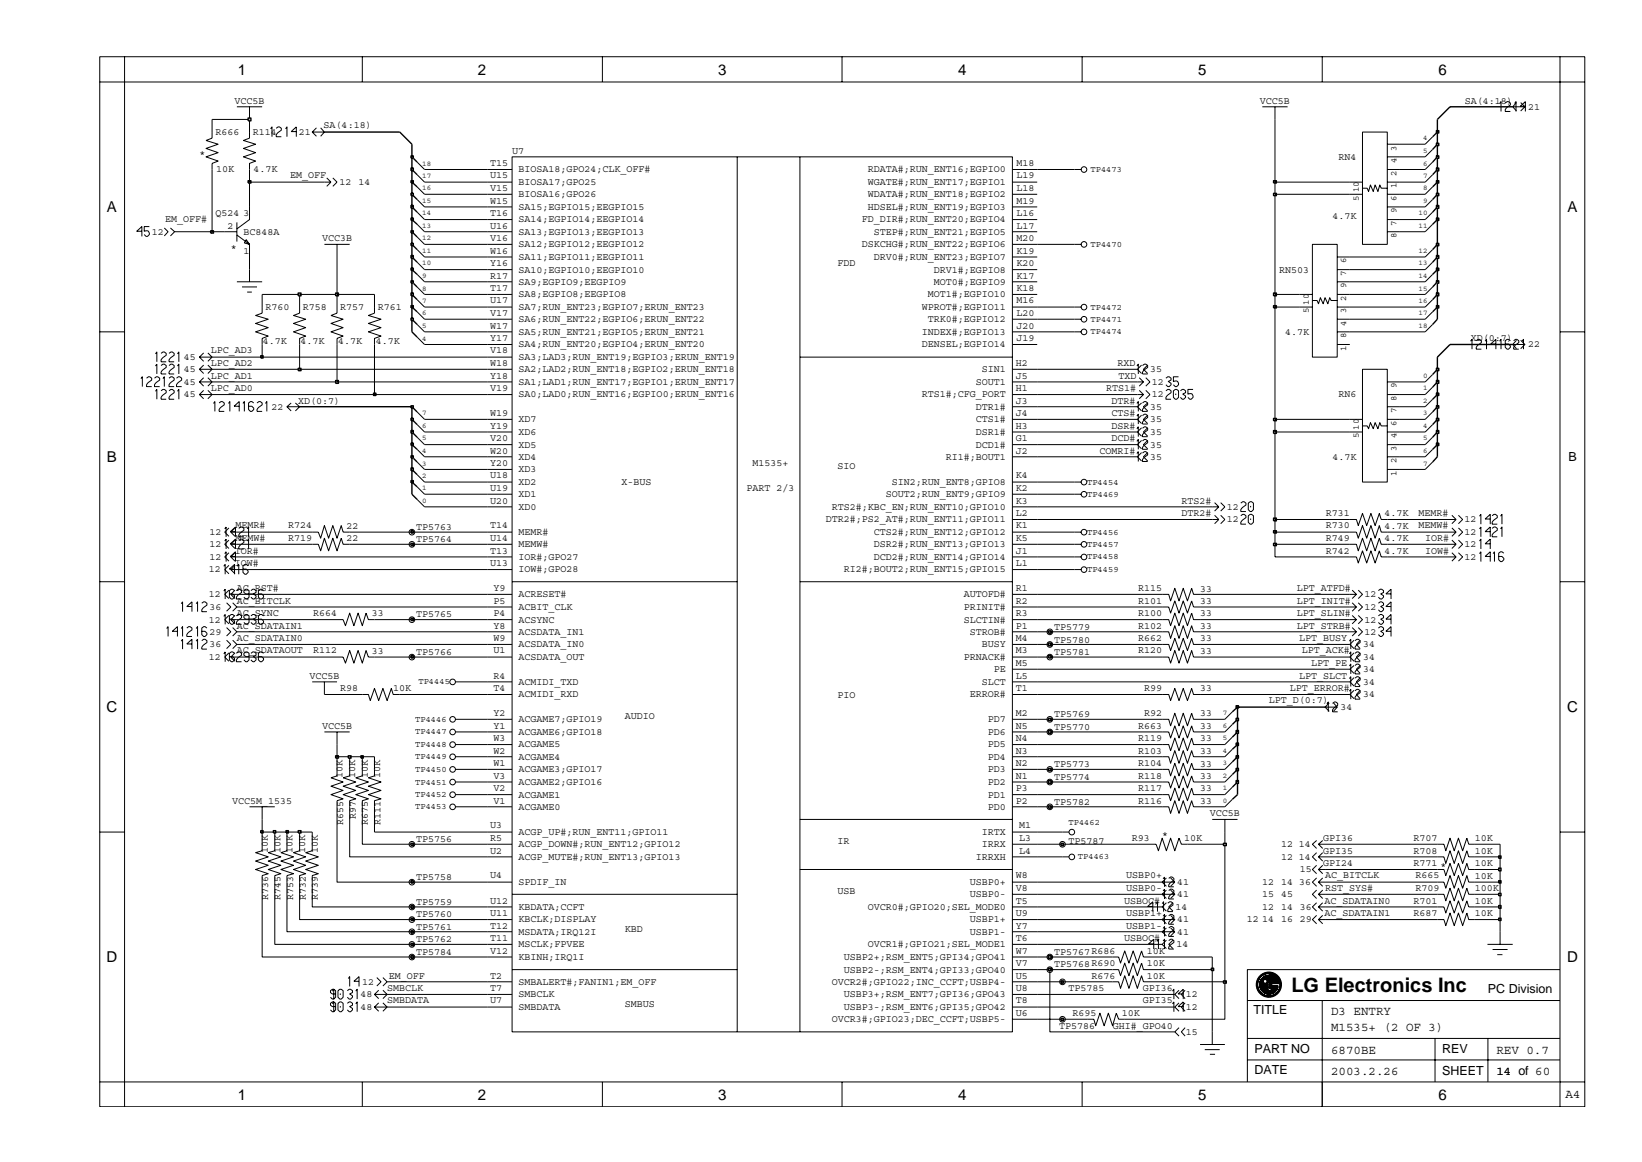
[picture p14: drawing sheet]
<svg xmlns="http://www.w3.org/2000/svg" width="297mm" height="210mm" viewBox="0 0 297 210" stroke-linecap="round" stroke-linejoin="round" font-family="sans-serif">
<defs><g id="words">
<text font-size="3.6" x="233.6" y="179.6">LG Electronics Inc</text>
<g font-size="2.7">
<text x="43" y="13.5">1</text>
<text x="86.5" y="13.5">2</text>
<text x="129.9" y="13.5">3</text>
<text x="173.3" y="13.5">4</text>
<text x="216.8" y="13.5">5</text>
<text x="260.2" y="13.5">6</text>
<text x="19.3" y="38.4">A</text>
<text x="283.6" y="38.4">A</text>
<text x="19.3" y="83.6">B</text>
<text x="19.3" y="128.9">C</text>
<text x="283.5" y="128.9">C</text>
<text x="19.3" y="174.1">D</text>
<text x="283.5" y="174.1">D</text>
<text x="43" y="199">1</text>
<text x="86.5" y="199">2</text>
<text x="129.9" y="199">3</text>
<text x="173.3" y="199">4</text>
<text x="216.8" y="199">5</text>
<text x="260.2" y="199">6</text>
</g>
<g font-size="2.3">
<text x="283.7" y="83.5">B</text>
<text x="269.2" y="179.6">PC Division</text>
<text x="226.7" y="183.5">TITLE</text>
<text x="240.8" y="183.6">D3 ENTRY</text>
<text x="226.9" y="190.5">PART NO</text>
<text x="240.8" y="186.6">M1535+ (2 OF 3)</text>
<text x="240.8" y="190.7">6870BE</text>
<text x="260.9" y="190.5">REV</text>
<text x="270.7" y="190.7">REV 0.7</text>
<text x="226.9" y="194.3">DATE</text>
<text x="240.8" y="194.6">2003.2.26</text>
<text x="260.9" y="194.5">SHEET</text>
<text x="270.7" y="194.6">14 of 60</text>
<text x="283.2" y="198.7">A4</text>
</g>
<g font-size="1.8">
<text x="42.4" y="18.7">VCC5B</text>
<text x="58.6" y="23.2">SA(4:18)</text>
<text x="227.9" y="18.7">VCC5B</text>
<text x="265" y="18.7">SA(4:18)</text>
<text x="276.4" y="19.8">21</text>
<text x="36.1" y="28.4">*</text>
<text x="39" y="24.4">R666</text>
<text x="45.7" y="24.4">R114</text>
<text x="54.1" y="24.4">21</text>
<text x="92.6" y="27.9">U7</text>
<text x="242.1" y="28.9">RN4</text>
<text x="39.1" y="31.1">10K</text>
<text x="45.9" y="31.1">4.7K</text>
<text x="52.5" y="32.3">EM_OFF</text>
<text x="61.4" y="33.5">12</text>
<text x="64.9" y="33.5">14</text>
<text x="88.7" y="34.6">V15</text>
<text x="88.7" y="32.3">U15</text>
<text x="88.7" y="30.1">T15</text>
<text x="93.8" y="35.7">BIOSA16;GPO26</text>
<text x="93.8" y="33.5">BIOSA17;GPO25</text>
<text x="93.8" y="31.2">BIOSA18;GPO24;CLK_OFF#</text>
<text x="157" y="35.7">WDATA#;RUN_ENT18;EGPIO2</text>
<text x="157" y="33.5">WGATE#;RUN_ENT17;EGPIO1</text>
<text x="157" y="31.2">RDATA#;RUN_ENT16;EGPIO0</text>
<text x="183.9" y="34.6">L18</text>
<text x="183.9" y="32.3">L19</text>
<text x="183.9" y="30.1">M18</text>
<text x="29.9" y="40.3">EM_OFF#</text>
<text x="39" y="39.1">Q524</text>
<text x="41.2" y="41.4">2</text>
<text x="44" y="39.1">3</text>
<text x="88.7" y="41.4">U16</text>
<text x="88.7" y="39.1">T16</text>
<text x="88.7" y="36.9">W15</text>
<text x="93.8" y="40.3">SA14;EGPIO14;EEGPIO14</text>
<text x="93.8" y="38">SA15;EGPIO15;EEGPIO15</text>
<text x="155.9" y="40.3">FD_DIR#;RUN_ENT20;EGPIO4</text>
<text x="157" y="38">HDSEL#;RUN_ENT19;EGPIO3</text>
<text x="183.9" y="41.4">L17</text>
<text x="183.9" y="39.1">L16</text>
<text x="183.9" y="36.9">M19</text>
<text x="241" y="39.7">4.7K</text>
<text x="27.4" y="42.5">12</text>
<text x="41.8" y="45.4">*</text>
<text x="44" y="45.9">1</text>
<text x="44" y="42.5">BC848A</text>
<text x="58.3" y="43.6">VCC3B</text>
<text x="88.7" y="45.9">W16</text>
<text x="88.7" y="43.6">V16</text>
<text x="93.8" y="42.5">SA13;EGPIO13;EEGPIO13</text>
<text x="93.8" y="47">SA11;EGPIO11;EEGPIO11</text>
<text x="93.8" y="44.7">SA12;EGPIO12;EEGPIO12</text>
<text x="155.9" y="44.7">DSKCHG#;RUN_ENT22;EGPIO6</text>
<text x="158.1" y="47">DRV0#;RUN_ENT23;EGPIO7</text>
<text x="158.1" y="42.5">STEP#;RUN_ENT21;EGPIO5</text>
<text x="183.9" y="45.9">K19</text>
<text x="183.9" y="43.6">M20</text>
<text x="88.7" y="52.7">T17</text>
<text x="88.7" y="50.4">R17</text>
<text x="88.7" y="48.1">Y16</text>
<text x="93.8" y="53.8">SA8;EGPIO8;EEGPIO8</text>
<text x="93.8" y="51.5">SA9;EGPIO9;EEGPIO9</text>
<text x="93.8" y="49.3">SA10;EGPIO10;EEGPIO10</text>
<text x="151.5" y="48.2">FDD</text>
<text x="167.8" y="53.8">MOT1#;EGPIO10</text>
<text x="168.9" y="49.3">DRV1#;EGPIO8</text>
<text x="168.9" y="51.5">MOT0#;EGPIO9</text>
<text x="183.9" y="52.7">K18</text>
<text x="183.9" y="48.1">K20</text>
<text x="183.9" y="50.4">K17</text>
<text x="231.4" y="49.3">RN503</text>
<text x="48" y="56.1">R760</text>
<text x="54.8" y="56.1">R758</text>
<text x="61.6" y="56.1">R757</text>
<text x="68.3" y="56.1">R761</text>
<text x="88.7" y="59.5">W17</text>
<text x="88.7" y="57.2">V17</text>
<text x="88.7" y="54.9">U17</text>
<text x="93.8" y="58.3">SA6;RUN_ENT22;EGPIO6;ERUN_ENT22</text>
<text x="93.8" y="56.1">SA7;RUN_ENT23;EGPIO7;ERUN_ENT23</text>
<text x="166.8" y="56.1">WPROT#;EGPIO11</text>
<text x="167.8" y="58.3">TRK0#;EGPIO12</text>
<text x="183.9" y="54.9">M16</text>
<text x="183.9" y="57.2">L20</text>
<text x="183.9" y="59.5">J20</text>
<text x="33.3" y="65.1">45</text>
<text x="38.1" y="64">LPC_AD3</text>
<text x="47.6" y="62.3">4.7K</text>
<text x="54.3" y="62.3">4.7K</text>
<text x="61.2" y="62.3">4.7K</text>
<text x="68" y="62.3">4.7K</text>
<text x="88.7" y="64">V18</text>
<text x="88.7" y="61.8">Y17</text>
<text x="93.8" y="65.1">SA3;LAD3;RUN_ENT19;EGPIO3;ERUN_ENT19</text>
<text x="93.8" y="62.9">SA4;RUN_ENT20;EGPIO4;ERUN_ENT20</text>
<text x="93.8" y="60.6">SA5;RUN_ENT21;EGPIO5;ERUN_ENT21</text>
<text x="166.8" y="62.9">DENSEL;EGPIO14</text>
<text x="166.8" y="60.6">INDEX#;EGPIO13</text>
<text x="183.9" y="61.8">J19</text>
<text x="232.5" y="60.6">4.7K</text>
<text x="266.1" y="61.8">XD(0:7)</text>
<text x="276.4" y="62.9">22</text>
<text x="33.3" y="71.9">45</text>
<text x="33.3" y="69.6">45</text>
<text x="33.3" y="67.3">45</text>
<text x="38.1" y="66.2">LPC_AD2</text>
<text x="38.1" y="68.5">LPC_AD1</text>
<text x="38.1" y="70.7">LPC_AD0</text>
<text x="88.7" y="68.5">Y18</text>
<text x="88.7" y="66.2">W18</text>
<text x="88.7" y="70.7">V19</text>
<text x="93.8" y="69.6">SA1;LAD1;RUN_ENT17;EGPIO1;ERUN_ENT17</text>
<text x="93.8" y="67.3">SA2;LAD2;RUN_ENT18;EGPIO2;ERUN_ENT18</text>
<text x="93.8" y="71.9">SA0;LAD0;RUN_ENT16;EGPIO0;ERUN_ENT16</text>
<text x="166.8" y="71.9">RTS1#;CFG_PORT</text>
<text x="176.5" y="69.6">SOUT1</text>
<text x="177.6" y="67.3">SIN1</text>
<text x="183.8" y="68.5">J5</text>
<text x="183.8" y="66.2">H2</text>
<text x="183.8" y="70.7">H1</text>
<text x="200.1" y="70.7">RTS1#</text>
<text x="202.2" y="66.2">RXD</text>
<text x="202.4" y="68.5">TXD</text>
<text x="208.1" y="67.3">35</text>
<text x="208.4" y="69.6">12</text>
<text x="208.4" y="71.9">12</text>
<text x="242.1" y="71.9">RN6</text>
<text x="49.1" y="74.1">22</text>
<text x="54" y="73">XD(0:7)</text>
<text x="88.7" y="77.6">Y19</text>
<text x="88.7" y="75.3">W19</text>
<text x="93.8" y="76.4">XD7</text>
<text x="176.5" y="76.4">CTS1#</text>
<text x="176.5" y="74.1">DTR1#</text>
<text x="183.8" y="75.3">J4</text>
<text x="183.8" y="77.6">H3</text>
<text x="183.8" y="73">J3</text>
<text x="201.1" y="75.3">CTS#</text>
<text x="201.1" y="77.6">DSR#</text>
<text x="201.1" y="73">DTR#</text>
<text x="208.1" y="76.4">35</text>
<text x="208.1" y="74.1">35</text>
<text x="88.7" y="82.1">W20</text>
<text x="88.7" y="79.8">V20</text>
<text x="93.8" y="83.2">XD4</text>
<text x="93.8" y="81">XD5</text>
<text x="93.8" y="78.7">XD6</text>
<text x="171.1" y="83.2">RI1#;BOUT1</text>
<text x="176.5" y="81">DCD1#</text>
<text x="176.5" y="78.7">DSR1#</text>
<text x="183.8" y="79.8">G1</text>
<text x="183.8" y="82.1">J2</text>
<text x="198.9" y="82.1">COMRI#</text>
<text x="201.1" y="79.8">DCD#</text>
<text x="208.1" y="78.7">35</text>
<text x="208.1" y="81">35</text>
<text x="208.1" y="83.2">35</text>
<text x="241" y="83.2">4.7K</text>
<text x="88.7" y="88.8">U19</text>
<text x="88.7" y="86.6">U18</text>
<text x="88.7" y="84.4">Y20</text>
<text x="93.8" y="89.9">XD1</text>
<text x="93.8" y="87.7">XD2</text>
<text x="93.8" y="85.5">XD3</text>
<text x="112.4" y="87.7">X-BUS</text>
<text x="135.1" y="88.9">PART 2/3</text>
<text x="136.2" y="84.3">M1535+</text>
<text x="151.5" y="84.9">SIO</text>
<text x="160.2" y="89.9">SOUT2;RUN_ENT9;GPIO9</text>
<text x="161.3" y="87.7">SIN2;RUN_ENT8;GPIO8</text>
<text x="183.8" y="88.8">K2</text>
<text x="183.8" y="86.6">K4</text>
<text x="42.6" y="95.6">MEMR#</text>
<text x="52.1" y="95.6">R724</text>
<text x="62.7" y="95.7">22</text>
<text x="75.3" y="95.9">TP5763</text>
<text x="88.7" y="91.1">U20</text>
<text x="88.7" y="95.6">T14</text>
<text x="93.8" y="92.2">XD0</text>
<text x="149.4" y="94.5">DTR2#;PS2_AT#;RUN_ENT11;GPIO11</text>
<text x="150.5" y="92.2">RTS2#;KBC_EN;RUN_ENT10;GPIO10</text>
<text x="183.8" y="95.6">K1</text>
<text x="183.8" y="93.4">L2</text>
<text x="183.8" y="91.1">K3</text>
<text x="213.7" y="93.4">DTR2#</text>
<text x="213.7" y="91.1">RTS2#</text>
<text x="221.9" y="94.5">12</text>
<text x="221.9" y="92.2">12</text>
<text x="239.8" y="93.4">R731</text>
<text x="239.8" y="95.6">R730</text>
<text x="250.5" y="93.4">4.7K</text>
<text x="250.5" y="95.7">4.7K</text>
<text x="256.6" y="93.4">MEMR#</text>
<text x="256.6" y="95.6">MEMW#</text>
<text x="264.9" y="94.5">12</text>
<text x="37.9" y="96.8">12</text>
<text x="37.9" y="99">12</text>
<text x="37.9" y="101.3">12</text>
<text x="42.5" y="100.2">IOR#</text>
<text x="42.6" y="97.9">MEMW#</text>
<text x="52.1" y="97.9">R719</text>
<text x="62.7" y="98">22</text>
<text x="75.3" y="98.1">TP5764</text>
<text x="88.7" y="97.9">U14</text>
<text x="88.7" y="100.2">T13</text>
<text x="93.8" y="96.8">MEMR#</text>
<text x="93.8" y="99">MEMW#</text>
<text x="93.8" y="101.3">IOR#;GPO27</text>
<text x="158.1" y="101.3">DCD2#;RUN_ENT14;GPIO14</text>
<text x="158.1" y="96.8">CTS2#;RUN_ENT12;GPIO12</text>
<text x="158.1" y="99">DSR2#;RUN_ENT13;GPIO13</text>
<text x="183.8" y="100.2">J1</text>
<text x="183.8" y="97.9">K5</text>
<text x="239.8" y="100.2">R742</text>
<text x="239.8" y="97.9">R749</text>
<text x="250.5" y="100.2">4.7K</text>
<text x="250.5" y="98">4.7K</text>
<text x="257.8" y="97.9">IOR#</text>
<text x="257.8" y="100.2">IOW#</text>
<text x="264.9" y="96.8">12</text>
<text x="264.9" y="99">12</text>
<text x="264.9" y="101.3">12</text>
<text x="37.8" y="103.6">12</text>
<text x="42.5" y="102.4">IOW#</text>
<text x="42.9" y="107">AC_RST#</text>
<text x="88.7" y="102.4">U13</text>
<text x="89.2" y="107">Y9</text>
<text x="93.8" y="103.6">IOW#;GPO28</text>
<text x="152.6" y="103.6">RI2#;BOUT2;RUN_ENT15;GPIO15</text>
<text x="183.8" y="107">R1</text>
<text x="183.8" y="102.4">L1</text>
<text x="205.9" y="107">R115</text>
<text x="217.1" y="107">33</text>
<text x="234.6" y="107">LPT_ATFD#</text>
<text x="37.8" y="108.1">12</text>
<text x="37.8" y="112.6">12</text>
<text x="37.9" y="110.4">36</text>
<text x="42.9" y="109.3">AC_BITCLK</text>
<text x="42.9" y="113.7">AC_SDATAIN1</text>
<text x="42.9" y="111.5">AC_SYNC</text>
<text x="56.6" y="111.5">R664</text>
<text x="67.2" y="111.5">33</text>
<text x="75.3" y="111.7">TP5765</text>
<text x="89.2" y="109.3">P5</text>
<text x="89.2" y="113.7">Y8</text>
<text x="89.2" y="111.5">P4</text>
<text x="93.8" y="110.4">ACBIT_CLK</text>
<text x="93.8" y="108.1">ACRESET#</text>
<text x="93.8" y="112.6">ACSYNC</text>
<text x="174.4" y="108.1">AUTOFD#</text>
<text x="174.4" y="112.6">SLCTIN#</text>
<text x="174.4" y="110.4">PRINIT#</text>
<text x="183.8" y="113.7">P1</text>
<text x="183.8" y="111.5">R3</text>
<text x="183.8" y="109.3">R2</text>
<text x="190.7" y="114">TP5779</text>
<text x="205.9" y="111.5">R100</text>
<text x="205.9" y="109.3">R101</text>
<text x="205.9" y="113.7">R102</text>
<text x="217.1" y="111.5">33</text>
<text x="217.1" y="109.2">33</text>
<text x="217.1" y="113.8">33</text>
<text x="234.6" y="109.3">LPT_INIT#</text>
<text x="234.6" y="111.5">LPT_SLIN#</text>
<text x="234.6" y="113.7">LPT_STRB#</text>
<text x="246.8" y="108.1">12</text>
<text x="246.8" y="110.4">12</text>
<text x="246.8" y="112.6">12</text>
<text x="37.8" y="119.4">12</text>
<text x="37.9" y="117.1">36</text>
<text x="37.9" y="114.8">29</text>
<text x="42.9" y="116">AC_SDATAIN0</text>
<text x="42.9" y="118.2">AC_SDATAOUT</text>
<text x="56.6" y="118.2">R112</text>
<text x="67.2" y="118.3">33</text>
<text x="75.3" y="118.5">TP5766</text>
<text x="89.2" y="116">W9</text>
<text x="89.2" y="118.2">U1</text>
<text x="93.8" y="117.1">ACSDATA_IN0</text>
<text x="93.8" y="114.8">ACSDATA_IN1</text>
<text x="93.8" y="119.4">ACSDATA_OUT</text>
<text x="174.4" y="119.4">PRNACK#</text>
<text x="175.4" y="114.8">STROB#</text>
<text x="177.6" y="117.1">BUSY</text>
<text x="183.8" y="116">M4</text>
<text x="183.8" y="118.2">M3</text>
<text x="190.7" y="116.3">TP5780</text>
<text x="190.7" y="118.5">TP5781</text>
<text x="205.9" y="116">R662</text>
<text x="205.9" y="118.2">R120</text>
<text x="217.1" y="116">33</text>
<text x="217.1" y="118.3">33</text>
<text x="235" y="116">LPT_BUSY</text>
<text x="235.5" y="118.2">LPT_ACK#</text>
<text x="246.6" y="119.4">34</text>
<text x="246.6" y="117.1">34</text>
<text x="246.8" y="114.8">12</text>
<text x="56" y="122.8">VCC5B</text>
<text x="61.6" y="125.1">R98</text>
<text x="71.1" y="125.1">10K</text>
<text x="89.2" y="125.1">T4</text>
<text x="89.2" y="122.8">R4</text>
<text x="93.8" y="123.9">ACMIDI_TXD</text>
<text x="177.6" y="123.9">SLCT</text>
<text x="179.8" y="121.6">PE</text>
<text x="183.8" y="125.1">T1</text>
<text x="183.8" y="122.8">L5</text>
<text x="183.8" y="120.5">M5</text>
<text x="207" y="125.1">R99</text>
<text x="217.1" y="125.1">33</text>
<text x="233.3" y="125.1">LPT_ERROR#</text>
<text x="235" y="122.8">LPT_SLCT</text>
<text x="237.2" y="120.5">LPT_PE</text>
<text x="246.6" y="121.6">34</text>
<text x="246.6" y="123.9">34</text>
<text x="58.3" y="131.9">VCC5B</text>
<text x="89.2" y="131.9">Y1</text>
<text x="89.2" y="129.6">Y2</text>
<text x="93.8" y="130.7">ACGAME7;GPIO19</text>
<text x="93.8" y="126.2">ACMIDI_RXD</text>
<text x="113" y="130.2">AUDIO</text>
<text x="151.5" y="126.3">PIO</text>
<text x="175.4" y="126.2">ERROR#</text>
<text x="178.7" y="130.7">PD7</text>
<text x="183.8" y="131.9">N5</text>
<text x="183.8" y="129.6">M2</text>
<text x="190.7" y="129.8">TP5769</text>
<text x="205.9" y="131.9">R663</text>
<text x="207" y="129.6">R92</text>
<text x="217.1" y="129.6">33</text>
<text x="217.1" y="131.8">33</text>
<text x="229.5" y="127.3">LPT_D(0:7)</text>
<text x="242.5" y="128.5">34</text>
<text x="246.6" y="126.2">34</text>
<text x="89.2" y="136.3">W2</text>
<text x="89.2" y="134.1">W3</text>
<text x="93.8" y="137.4">ACGAME4</text>
<text x="93.8" y="135.2">ACGAME5</text>
<text x="93.8" y="133">ACGAME6;GPIO18</text>
<text x="178.7" y="137.4">PD4</text>
<text x="178.7" y="135.2">PD5</text>
<text x="178.7" y="133">PD6</text>
<text x="183.8" y="136.3">N3</text>
<text x="183.8" y="134.1">N4</text>
<text x="190.7" y="132.1">TP5770</text>
<text x="205.9" y="134.1">R119</text>
<text x="205.9" y="136.3">R103</text>
<text x="217.1" y="134.1">33</text>
<text x="217.1" y="136.4">33</text>
<text x="62" y="140.8" transform="rotate(-90 62 140.8)">10K</text>
<text x="64.3" y="140.8" transform="rotate(-90 64.3 140.8)">10K</text>
<text x="66.6" y="140.8" transform="rotate(-90 66.6 140.8)">10K</text>
<text x="68.8" y="140.8" transform="rotate(-90 68.8 140.8)">10K</text>
<text x="89.2" y="143.1">V2</text>
<text x="89.2" y="140.9">V3</text>
<text x="89.2" y="138.6">W1</text>
<text x="93.8" y="142">ACGAME2;GPIO16</text>
<text x="93.8" y="139.7">ACGAME3;GPIO17</text>
<text x="178.7" y="142">PD2</text>
<text x="178.7" y="139.7">PD3</text>
<text x="183.8" y="143.1">P3</text>
<text x="183.8" y="140.9">N1</text>
<text x="183.8" y="138.6">N2</text>
<text x="190.7" y="138.9">TP5773</text>
<text x="190.7" y="141.1">TP5774</text>
<text x="205.9" y="143.1">R117</text>
<text x="205.9" y="140.9">R118</text>
<text x="205.9" y="138.6">R104</text>
<text x="217.1" y="143.2">33</text>
<text x="217.1" y="138.7">33</text>
<text x="217.1" y="140.9">33</text>
<text x="42" y="145.4">VCC5M_1535</text>
<text x="62.1" y="149.2" transform="rotate(-90 62.1 149.2)">R655</text>
<text x="64.4" y="148.1" transform="rotate(-90 64.4 148.1)">R97</text>
<text x="66.6" y="149.2" transform="rotate(-90 66.6 149.2)">R675</text>
<text x="68.8" y="149.2" transform="rotate(-90 68.8 149.2)">R111</text>
<text x="88.7" y="149.9">U3</text>
<text x="89.2" y="145.4">V1</text>
<text x="93.8" y="146.5">ACGAME0</text>
<text x="93.8" y="144.3">ACGAME1</text>
<text x="178.7" y="146.5">PD0</text>
<text x="178.7" y="144.3">PD1</text>
<text x="183.8" y="145.4">P2</text>
<text x="184.4" y="149.9">M1</text>
<text x="190.7" y="145.6">TP5782</text>
<text x="205.9" y="145.4">R116</text>
<text x="217.1" y="145.5">33</text>
<text x="218.9" y="147.7">VCC5B</text>
<text x="48.4" y="154.3" transform="rotate(-90 48.4 154.3)">10K</text>
<text x="50.7" y="154.3" transform="rotate(-90 50.7 154.3)">10K</text>
<text x="52.9" y="154.3" transform="rotate(-90 52.9 154.3)">10K</text>
<text x="55.2" y="154.3" transform="rotate(-90 55.2 154.3)">10K</text>
<text x="57.5" y="154.3" transform="rotate(-90 57.5 154.3)">10K</text>
<text x="75.3" y="152.4">TP5756</text>
<text x="88.7" y="152.2">R5</text>
<text x="88.7" y="154.5">U2</text>
<text x="93.8" y="153.3">ACGP_DOWN#;RUN_ENT12;GPIO12</text>
<text x="93.8" y="155.6">ACGP_MUTE#;RUN_ENT13;GPIO13</text>
<text x="93.8" y="151.1">ACGP_UP#;RUN_ENT11;GPIO11</text>
<text x="151.5" y="152.8">IR</text>
<text x="176.5" y="155.6">IRRXH</text>
<text x="177.6" y="151.1">IRTX</text>
<text x="177.6" y="153.3">IRRX</text>
<text x="184.4" y="154.5">L4</text>
<text x="184.4" y="152.2">L3</text>
<text x="193.3" y="152.8">TP5787</text>
<text x="204.8" y="152.2">R93</text>
<text x="210.2" y="151.7">*</text>
<text x="214.2" y="152.2">10K</text>
<text x="231.7" y="155.6">12 14</text>
<text x="231.7" y="153.3">12 14</text>
<text x="239.4" y="152.2">GPI36</text>
<text x="239.4" y="154.5">GPI35</text>
<text x="255.7" y="154.5">R708</text>
<text x="255.7" y="152.2">R707</text>
<text x="266.8" y="154.5">10K</text>
<text x="266.8" y="152.2">10K</text>
<text x="75.3" y="159.2">TP5758</text>
<text x="88.7" y="159">U4</text>
<text x="93.8" y="160.1">SPDIF_IN</text>
<text x="151.5" y="161.8">USB</text>
<text x="175.4" y="160.1">USBP0+</text>
<text x="183.8" y="159">W8</text>
<text x="183.8" y="161.2">V8</text>
<text x="203.7" y="159">USBP0+</text>
<text x="203.7" y="161.2">USBP0-</text>
<text x="212.9" y="160.1">41</text>
<text x="228.4" y="160.1">12</text>
<text x="231.7" y="160.1">14</text>
<text x="235" y="160.1">36</text>
<text x="235.1" y="157.9">15</text>
<text x="239.4" y="156.8">GPI24</text>
<text x="239.7" y="159">AC_BITCLK</text>
<text x="239.7" y="161.2">RST_SYS#</text>
<text x="255.7" y="156.8">R771</text>
<text x="256" y="159">R665</text>
<text x="256" y="161.2">R709</text>
<text x="260.6" y="157.3">*</text>
<text x="266.8" y="159">10K</text>
<text x="266.8" y="161.3">100K</text>
<text x="266.8" y="156.7">10K</text>
<text x="48.5" y="162.8" transform="rotate(-90 48.5 162.8)">R736</text>
<text x="50.7" y="162.8" transform="rotate(-90 50.7 162.8)">R745</text>
<text x="53" y="162.8" transform="rotate(-90 53 162.8)">R753</text>
<text x="55.3" y="162.8" transform="rotate(-90 55.3 162.8)">R732</text>
<text x="57.5" y="162.8" transform="rotate(-90 57.5 162.8)">R739</text>
<text x="75.3" y="166">TP5760</text>
<text x="75.3" y="163.8">TP5759</text>
<text x="88.7" y="165.7">U11</text>
<text x="88.7" y="163.5">U12</text>
<text x="93.8" y="166.9">KBCLK;DISPLAY</text>
<text x="93.8" y="164.6">KBDATA;CCFT</text>
<text x="157" y="164.6">OVCR0#;GPIO20;SEL_MODE0</text>
<text x="175.4" y="162.3">USBP0-</text>
<text x="175.4" y="166.9">USBP1+</text>
<text x="183.8" y="165.7">U9</text>
<text x="183.8" y="163.5">T5</text>
<text x="203.4" y="163.5">USBOC#</text>
<text x="203.7" y="165.7">USBP1+</text>
<text x="212.6" y="164.6">14</text>
<text x="212.9" y="162.3">41</text>
<text x="212.9" y="166.9">41</text>
<text x="225.6" y="166.9">12 14 16 29</text>
<text x="228.4" y="162.3">15 45</text>
<text x="228.4" y="164.6">12 14 36</text>
<text x="239.6" y="163.5">AC_SDATAIN0</text>
<text x="239.6" y="165.7">AC_SDATAIN1</text>
<text x="255.7" y="163.5">R701</text>
<text x="255.7" y="165.7">R687</text>
<text x="266.8" y="163.5">10K</text>
<text x="266.8" y="165.8">10K</text>
<text x="75.3" y="168.3">TP5761</text>
<text x="75.3" y="172.7">TP5784</text>
<text x="75.3" y="170.5">TP5762</text>
<text x="88.7" y="170.3">T11</text>
<text x="88.7" y="168">T12</text>
<text x="88.7" y="172.6">V12</text>
<text x="93.8" y="171.4">MSCLK;FPVEE</text>
<text x="93.8" y="169.1">MSDATA;IRQ12I</text>
<text x="93.8" y="173.7">KBINH;IRQ1I</text>
<text x="113" y="168.6">KBD</text>
<text x="152.6" y="173.7">USBP2+;RSM_ENT5;GPI34;GPO41</text>
<text x="157" y="171.4">OVCR1#;GPIO21;SEL_MODE1</text>
<text x="175.4" y="169.1">USBP1-</text>
<text x="183.8" y="168">Y7</text>
<text x="183.8" y="172.6">W7</text>
<text x="183.8" y="170.3">T6</text>
<text x="190.7" y="172.7">TP5767R686</text>
<text x="203.4" y="170.3">USBOC#</text>
<text x="203.7" y="168">USBP1-</text>
<text x="207.4" y="172.6">10K</text>
<text x="212.8" y="171.4">14</text>
<text x="212.9" y="169.1">41</text>
<text x="65.5" y="178.2">12</text>
<text x="70" y="179.4">SMBCLK</text>
<text x="70.4" y="177.1">EM_OFF</text>
<text x="88.7" y="177.1">T2</text>
<text x="88.7" y="179.4">T7</text>
<text x="93.8" y="178.2">SMBALERT#;FANIN1;EM_OFF</text>
<text x="150.5" y="178.2">OVCR2#;GPIO22;INC_CCFT;USBP4-</text>
<text x="152.6" y="176">USBP2-;RSM_ENT4;GPI33;GPO40</text>
<text x="183.8" y="174.8">V7</text>
<text x="183.8" y="179.4">U8</text>
<text x="183.8" y="177.1">U5</text>
<text x="190.7" y="175">TP5768R690</text>
<text x="193.3" y="179.3">TP5785</text>
<text x="197.4" y="177.1">R676</text>
<text x="206.8" y="179.4">GPI36</text>
<text x="207.4" y="177.1">10K</text>
<text x="207.4" y="174.9">10K</text>
<text x="65.2" y="180.5">48</text>
<text x="65.2" y="182.7">48</text>
<text x="70" y="181.6">SMBDATA</text>
<text x="88.7" y="181.6">U7</text>
<text x="93.8" y="180.5">SMBCLK</text>
<text x="93.8" y="182.7">SMBDATA</text>
<text x="113" y="182.2">SMBUS</text>
<text x="150.5" y="184.9">OVCR3#;GPIO23;DEC_CCFT;USBP5-</text>
<text x="152.6" y="182.7">USBP3-;RSM_ENT6;GPI35;GPO42</text>
<text x="152.6" y="180.5">USBP3+;RSM_ENT7;GPI36;GPO43</text>
<text x="183.8" y="181.6">T8</text>
<text x="183.8" y="183.8">U6</text>
<text x="194" y="183.8">R695</text>
<text x="203" y="183.9">10K</text>
<text x="206.8" y="181.6">GPI35</text>
<text x="214.5" y="180.5">12</text>
<text x="214.5" y="182.7">12</text>
<text x="191.6" y="186.2">TP5786</text>
<text x="201.3" y="186.1">GHI#_GPO40</text>
<text x="214.5" y="187.2">15</text>
</g>
<g font-size="1.6">
<text x="252.6" y="29.6" transform="rotate(-90 252.6 29.6)">4</text>
<text x="252.6" y="27.3" transform="rotate(-90 252.6 27.3)">3</text>
<text x="197.3" y="31.1">TP4473</text>
<text x="245.8" y="34.8" transform="rotate(-90 245.8 34.8)">10</text>
<text x="252.6" y="34.1" transform="rotate(-90 252.6 34.1)">1</text>
<text x="252.6" y="31.8" transform="rotate(-90 252.6 31.8)">2</text>
<text x="245.8" y="36.3" transform="rotate(-90 245.8 36.3)">5</text>
<text x="252.6" y="40.8" transform="rotate(-90 252.6 40.8)">7</text>
<text x="252.6" y="38.5" transform="rotate(-90 252.6 38.5)">9</text>
<text x="252.6" y="36.3" transform="rotate(-90 252.6 36.3)">6</text>
<text x="197.3" y="44.7">TP4470</text>
<text x="243.5" y="47.6" transform="rotate(-90 243.5 47.6)">6</text>
<text x="252.6" y="43.1" transform="rotate(-90 252.6 43.1)">8</text>
<text x="243.5" y="52.2" transform="rotate(-90 243.5 52.2)">9</text>
<text x="243.5" y="49.9" transform="rotate(-90 243.5 49.9)">7</text>
<text x="197.3" y="58.2">TP4471</text>
<text x="197.3" y="56">TP4472</text>
<text x="236.8" y="56.7" transform="rotate(-90 236.8 56.7)">5</text>
<text x="236.8" y="55.1" transform="rotate(-90 236.8 55.1)">10</text>
<text x="243.5" y="58.9" transform="rotate(-90 243.5 58.9)">4</text>
<text x="243.5" y="56.7" transform="rotate(-90 243.5 56.7)">3</text>
<text x="243.5" y="54.4" transform="rotate(-90 243.5 54.4)">2</text>
<text x="197.3" y="60.5">TP4474</text>
<text x="243.5" y="63.4" transform="rotate(-90 243.5 63.4)">1</text>
<text x="243.5" y="61.2" transform="rotate(-90 243.5 61.2)">8</text>
<text x="252.6" y="70.2" transform="rotate(-90 252.6 70.2)">9</text>
<text x="245.8" y="77.7" transform="rotate(-90 245.8 77.7)">10</text>
<text x="252.6" y="77.1" transform="rotate(-90 252.6 77.1)">6</text>
<text x="252.6" y="74.8" transform="rotate(-90 252.6 74.8)">7</text>
<text x="252.6" y="72.5" transform="rotate(-90 252.6 72.5)">8</text>
<text x="245.8" y="79.3" transform="rotate(-90 245.8 79.3)">5</text>
<text x="252.6" y="83.8" transform="rotate(-90 252.6 83.8)">2</text>
<text x="252.6" y="81.6" transform="rotate(-90 252.6 81.6)">3</text>
<text x="252.6" y="79.3" transform="rotate(-90 252.6 79.3)">4</text>
<text x="196.7" y="87.7">TP4454</text>
<text x="196.7" y="89.9">TP4469</text>
<text x="252.6" y="86" transform="rotate(-90 252.6 86)">1</text>
<text x="196.7" y="96.7">TP4456</text>
<text x="196.7" y="98.9">TP4457</text>
<text x="196.7" y="101.2">TP4458</text>
<text x="196.7" y="103.5">TP4459</text>
<text x="75.7" y="123.8">TP4445</text>
<text x="75.1" y="130.6">TP4446</text>
<text x="75.1" y="132.9">TP4447</text>
<text x="75.1" y="137.4">TP4449</text>
<text x="75.1" y="135.2">TP4448</text>
<text x="75.1" y="142">TP4451</text>
<text x="75.1" y="139.7">TP4450</text>
<text x="75.1" y="146.4">TP4453</text>
<text x="75.1" y="144.2">TP4452</text>
<text x="193.3" y="149.3">TP4462</text>
<text x="195" y="155.5">TP4463</text>
</g>
<g font-size="1.4">
<text x="76.4" y="30">18</text>
<text x="257.4" y="30">6</text>
<text x="257.4" y="27.7">5</text>
<text x="257.4" y="25.4">4</text>
<text x="76.4" y="32.2">17</text>
<text x="76.4" y="34.4">16</text>
<text x="257.4" y="32.2">7</text>
<text x="257.4" y="34.4">8</text>
<text x="76.4" y="38.9">14</text>
<text x="76.4" y="36.7">15</text>
<text x="76.4" y="41.2">13</text>
<text x="256.6" y="41.2">11</text>
<text x="256.6" y="38.9">10</text>
<text x="257.4" y="36.7">9</text>
<text x="76.4" y="43.5">12</text>
<text x="76.4" y="48">10</text>
<text x="76.4" y="45.8">11</text>
<text x="256.6" y="45.8">12</text>
<text x="256.6" y="48">13</text>
<text x="76.4" y="52.6">8</text>
<text x="76.4" y="50.3">9</text>
<text x="256.6" y="52.6">15</text>
<text x="256.6" y="50.3">14</text>
<text x="76.4" y="59.3">5</text>
<text x="76.4" y="57.1">6</text>
<text x="76.4" y="54.8">7</text>
<text x="256.6" y="57.1">17</text>
<text x="256.6" y="54.8">16</text>
<text x="256.6" y="59.3">18</text>
<text x="76.4" y="61.6">4</text>
<text x="257.4" y="70.6">1</text>
<text x="257.4" y="68.4">0</text>
<text x="76.4" y="77.5">6</text>
<text x="76.4" y="75.2">7</text>
<text x="257.4" y="77.5">4</text>
<text x="257.4" y="75.2">3</text>
<text x="257.4" y="72.9">2</text>
<text x="76.4" y="81.9">4</text>
<text x="76.4" y="79.7">5</text>
<text x="257.4" y="81.9">6</text>
<text x="257.4" y="79.7">5</text>
<text x="76.4" y="86.4">2</text>
<text x="76.4" y="88.7">1</text>
<text x="76.4" y="84.2">3</text>
<text x="257.4" y="84.2">7</text>
<text x="76.4" y="91">0</text>
<text x="221.2" y="131.7">6</text>
<text x="221.2" y="129.4">7</text>
<text x="221.2" y="133.9">5</text>
<text x="221.2" y="136.2">4</text>
<text x="221.2" y="140.8">2</text>
<text x="221.2" y="143">1</text>
<text x="221.2" y="138.5">3</text>
<text x="221.2" y="145.3">0</text>
</g>
</g></defs>
<g fill="none" stroke="#000" stroke-width=".18">
<path d="M42.9 19.3h4.5M45.1 19.3v2.3M228.4 19.3h4.5M230.6 19.3v2.3M274.3 18.6l-.6 .7M275.1 18.6l.8 .7M38.4 23.9v1.1l-1.1 .4 2.2 .7-2.2 .8 2.2 .7-2.2 .8 2.2 .7-1.1 .5v1.1M45.1 23.9v1.1l-1.1 .4 2.2 .7-2.2 .8 2.2 .7-2.2 .8 2.2 .7-1.1 .5v1.1M45.1 37.4v2.3l-2.2 1.7M56.5 23.9l.7 .8M57.2 23.1l-.7 .8h2.2l-.7-.8M58.7 33h1.2"/>
<path d="M58.7 23.9l-.7 .8M59.1 32.2l.8 .8M59.9 33l-.8 .7M60.2 32.2l.8 .8-.8 .7M75.4 38.4l1.4 1.3M75.4 31.6l1.4 1.4M75.4 36.1l1.4 1.3M75.4 33.8l1.4 1.4M75.4 29.3l1.4 1.4M88.1 30.7h4.5M88.1 33h4.5M88.1 39.7h4.5"/>
<path d="M88.1 37.4h4.5M88.1 35.2h4.5M92.6 28.4h90.5v158.3h-90.5zM133.4 28.4v158.3M144.7 28.4v158.3M183.1 30.7h4.5M183.1 33h4.5M183.1 39.7h4.5M183.1 37.4h4.5M183.1 35.2h4.5M194.4 30.7h1.2M244.2 33h2.3"/>
<path d="M244.2 35.2h2.3M246.5 23.9h4.5v20.3h-4.5zM246.5 34.1h.8l.3 .5 .3-1.1 .5 1.1 .4-1.1 .5 1.1 .3-1.1 .3 .6h1.1M251 30.7h2.2M251 33h2.2M251 39.7h2.2M251 37.4h2.2M251 35.2h2.2M251 28.4h2.2M251 26.1h2.2M259.2 29.3l-1.4 1.4M259.2 31.6l-1.4 1.4"/>
<path d="M259.2 27l-1.4 1.4M259.2 33.8l-1.4 1.4M259.2 24.7l-1.4 1.4M259.2 36.1l-1.4 1.3M259.2 38.4l-1.4 1.3M274.3 20.1l-.6-.8h2.2l-.8 .8M29.7 41.3l.7 .6-.7 .8M30.8 41.3l.8 .6-.8 .8M40.7 41.9h2.2M42.9 51h4.5M42.9 42.5l2.2 1.7M42.9 40.2v3.5"/>
<path d="M43.8 51.9h2.7M44.5 43.4l.6 .8-.9-.2zM44.7 52.9h.9M45.1 44.2v2.3M45.1 48.8v2.2M47.4 55.6v1.1l-1.2 .4 2.3 .7-2.3 .7 2.3 .8-2.3 .7 2.3 .8-1.1 .4v1.1M54.2 55.6v1.1l-1.1 .4 2.2 .7-2.2 .7 2.2 .8-2.2 .7 2.2 .8-1.1 .4v1.1M58.7 44.2h4.6M61 55.6v1.1l-1.1 .4 2.2 .7-2.2 .7 2.2 .8-2.2 .7 2.2 .8-1.1 .4v1.1M61 44.2v2.3M67.7 55.6v1.1l-1.1 .4 2.3 .7-2.3 .7 2.3 .8-2.3 .7 2.3 .8-1.2 .4v1.1M75.4 54.2l1.4 1.4"/>
<path d="M75.4 40.6l1.4 1.3M75.4 49.6l1.4 1.4M75.4 45.1l1.4 1.4M75.4 51.9l1.4 1.4M75.4 42.9l1.4 1.3M75.4 58.7l1.4 1.3M75.4 56.4l1.4 1.4M75.4 47.4l1.4 1.4M88.1 44.2h4.5M88.1 57.8h4.5M88.1 55.6h4.5M88.1 53.3h4.5"/>
<path d="M88.1 51h4.5M88.1 48.8h4.5M88.1 46.5h4.5M88.1 41.9h4.5M183.1 44.2h4.5M183.1 57.8h4.5M183.1 55.6h4.5M183.1 53.3h4.5M183.1 51h4.5M183.1 48.8h4.5M183.1 46.5h4.5M183.1 41.9h4.5"/>
<path d="M194.4 44.2h1.2M194.4 57.8h1.2M194.4 55.6h1.2M235.1 55.6h2.3M235.1 53.3h2.3M237.4 44.2h4.5v20.4h-4.5zM237.4 54.4h.9l.2 .6 .4-1.1 .5 1.1 .3-1.1 .5 1.1 .3-1.1 .3 .5h1.1M241.9 57.8h2.3M241.9 55.6h2.3M241.9 53.3h2.3M241.9 51h2.3M241.9 48.8h2.3"/>
<path d="M241.9 46.5h2.3M251 41.9h2.2M259.2 58.7l-1.4 1.3M259.2 56.4l-1.4 1.4M259.2 51.9l-1.4 1.4M259.2 49.6l-1.4 1.4M259.2 45.1l-1.4 1.4M259.2 54.2l-1.4 1.4M259.2 40.6l-1.4 1.3M259.2 47.4l-1.4 1.4M36.1 71.4l.7 .8M36.8 65.4l-.7-.8h2.3l-.8 .8"/>
<path d="M36.8 70.6l-.7 .8h2.3l-.8-.8M36.8 69.9l-.7-.8h2.3l-.8 .8M36.8 67.6l-.7-.8h2.3l-.8 .8M36.8 63.9l-.7 .7M36.8 68.3l-.7 .8M36.8 66.1l-.7 .7M37.6 63.9l.8 .7M37.6 68.3l.8 .8M37.6 66.1l.8 .7M38.4 71.4l-.8 .8M51.9 73.6l.8 .8M52.7 72.9l-.8 .7h2.3l-.8-.7"/>
<path d="M54.2 73.6l-.8 .8M75.4 74.5l1.4 1.4M75.4 61l1.4 1.3M75.4 79.1l1.4 1.4M75.4 76.8l1.4 1.4M88.1 64.6h4.5M88.1 71.4h4.5M88.1 62.3h4.5M88.1 60h4.5M88.1 69.1h4.5M88.1 78.2h4.5M88.1 75.9h4.5"/>
<path d="M88.1 66.8h4.5M144.7 64.6h38.4M183.1 71.4h4.5M183.1 62.3h4.5M183.1 60h4.5M183.1 73.6h4.5M183.1 69.1h4.5M183.1 78.2h4.5M183.1 75.9h4.5M183.1 66.8h4.5M194.4 60h1.2M205.7 71.4h1.2"/>
<path d="M205.7 69.1h1.2M206.1 68.3l.8 .8M206.1 70.6l.8 .8M206.5 79.7l-.8 .8 .8 .7M206.5 77.4l-.8 .8 .8 .7M206.5 72.9l-.8 .7 .8 .8M206.5 66.1l-.8 .7 .8 .8M206.5 75.1l-.8 .8 .8 .7M206.9 69.1l-.8 .8M206.9 71.4l-.8 .8M207.3 68.3l.7 .8-.7 .8M207.3 70.6l.7 .8-.7 .8"/>
<path d="M207.6 79.7l-.7 .8 .7 .7M207.6 77.4l-.7 .8 .7 .7M207.6 66.1l-.7 .7 .7 .8M207.6 72.9l-.7 .7 .7 .8M207.6 75.1l-.7 .8 .7 .7M241.9 62.3h2.3M241.9 60h2.3M244.2 78.2h2.3M244.2 75.9h2.3M246.5 66.8h4.5v20.4h-4.5zM246.5 77.1h.8l.3 .5 .3-1.1 .5 1.1 .4-1.1 .5 1.1 .3-1.1 .3 .6h1.1M251 71.4h2.2"/>
<path d="M251 73.6h2.2M251 69.1h2.2M251 78.2h2.2M251 75.9h2.2M259.2 76.8l-1.4 1.4M259.2 79.1l-1.4 1.4M259.2 74.5l-1.4 1.4M259.2 72.2l-1.4 1.4M259.2 67.8l-1.4 1.3M259.2 70l-1.4 1.4M273.7 62.3l.6 .8M274.3 61.6l-.6 .7h2.2l-.8-.7"/>
<path d="M275.9 62.3l-.8 .8M41.4 95.5l-.7 .8 .7 .7M41.4 97.7l-.7 .8 .7 .7M41.8 96.3h1.1M41.8 98.5h1.1M41.8 96.3l.7 .7M41.8 98.5l.7 .7M42.5 95.5l-.7 .8M42.5 97.7l-.7 .8M56.5 98.5h1.1l.4 1.2 .7-2.3 .7 2.3 .8-2.3 .8 2.3 .7-2.3 .4 1.1h1.2M56.5 96.3h1.1l.4 1.1 .7-2.3 .7 2.3 .8-2.3 .8 2.3 .7-2.3 .4 1.2h1.2M75.4 90.4l1.4 1.3"/>
<path d="M75.4 88.1l1.4 1.3M75.4 81.3l1.4 1.4M75.4 85.9l1.4 1.3M75.4 83.6l1.4 1.3M88.1 96.3h4.5M88.1 89.4h4.5M88.1 98.5h4.5M88.1 87.2h4.5M88.1 91.7h4.5M88.1 84.9h4.5M88.1 82.7h4.5M88.1 80.5h4.5"/>
<path d="M183.1 94h4.5M183.1 96.3h4.5M183.1 89.4h4.5M183.1 98.5h4.5M183.1 87.2h4.5M183.1 91.7h4.5M183.1 82.7h4.5M183.1 80.5h4.5M194.4 96.3h1.2M194.4 89.4h1.2M194.4 98.5h1.2M194.4 87.2h1.2"/>
<path d="M206.5 81.9l-.8 .8 .8 .7M207.6 81.9l-.7 .8 .7 .7M219.3 94h1.2M219.3 91.7h1.2M219.7 93.2l.8 .8M219.7 91l.8 .7M220.5 94l-.8 .8M220.5 91.7l-.8 .8M220.8 93.2l.8 .8-.8 .8M220.8 91l.8 .7-.8 .8M244.2 94h1.2l.3 1.1 .8-2.2 .7 2.2 .8-2.2 .8 2.2 .7-2.2 .4 1.1h1.1M244.2 96.3h1.2l.3 1.1 .8-2.3 .7 2.3 .8-2.3 .8 2.3 .7-2.3 .4 1.2h1.1"/>
<path d="M244.2 98.5h1.2l.3 1.2 .8-2.3 .7 2.3 .8-2.3 .8 2.3 .7-2.3 .4 1.1h1.1M251 84.9h2.2M251 82.7h2.2M251 80.5h2.2M259.2 83.6l-1.4 1.3M259.2 81.3l-1.4 1.4M262.3 94h1.1M262.3 96.3h1.1M262.3 98.5h1.1M262.6 95.5l.8 .8M262.6 97.7l.8 .8M262.6 93.2l.8 .8"/>
<path d="M263.4 96.3l-.8 .7M263.4 98.5l-.8 .7M263.4 94l-.8 .8M263.8 95.5l.8 .8-.8 .7M263.8 93.2l.8 .8-.8 .8M263.8 97.7l.8 .8-.8 .7M41 109.1l.8 .7-.8 .8M41 113.6l.8 .7-.8 .8M41 115.8l.8 .8-.8 .8M41.4 118.1l-.7 .8 .7 .8M41.4 106.8l-.7 .7 .7 .8M41.4 100l-.7 .8 .7 .7"/>
<path d="M41.4 111.4l-.7 .7 .7 .8M41.4 102.3l-.7 .8 .7 .7M41.8 107.5h1.1M41.8 112.1h1.1M41.8 100.8h1.1M41.8 118.9l.7 .8M41.8 118.9h1.1M41.8 107.5l.7 .8M41.8 103.1h1.1M41.8 100.8l.7 .7M41.8 112.1l.7 .8M41.8 103.1l.7 .7"/>
<path d="M42.1 109.1l.8 .7-.8 .8M42.1 115.8l.8 .8-.8 .8M42.1 113.6l.8 .7-.8 .8M42.5 118.1l-.7 .8M42.5 106.8l-.7 .7M42.5 100l-.7 .8M42.5 111.4l-.7 .7M42.5 102.3l-.7 .8M61 118.9h1.1l.4 1.1 .8-2.3 .7 2.3 .8-2.3 .7 2.3 .7-2.3 .4 1.2h1.1M61 112.1h1.1l.4 1.1 .8-2.3 .7 2.3 .8-2.3 .7 2.3 .7-2.3 .4 1.2h1.1M88.1 114.3h4.5M88.1 107.5h4.5"/>
<path d="M88.1 112.1h4.5M88.1 100.8h4.5M88.1 109.8h4.5M88.1 118.9h4.5M88.1 103.1h4.5M88.1 116.6h4.5M92.6 105.3h40.8M144.7 105.3h38.4M183.1 114.3h4.5M183.1 107.5h4.5M183.1 112.1h4.5M183.1 100.8h4.5"/>
<path d="M183.1 109.8h4.5M183.1 118.9h4.5M183.1 103.1h4.5M183.1 116.6h4.5M194.4 100.8h1.2M194.4 103.1h1.2M210.2 112.1h1.2l.4 1.1 .7-2.3 .8 2.3 .7-2.3 .8 2.3 .8-2.3 .3 1.2h1.2M210.2 114.3h1.2l.4 1.2 .7-2.3 .8 2.3 .7-2.3 .8 2.3 .8-2.3 .3 1.1h1.2M210.2 107.5h1.2l.4 1.2 .7-2.3 .8 2.3 .7-2.3 .8 2.3 .8-2.3 .3 1.1h1.2M210.2 116.6h1.2l.4 1.1 .7-2.2 .8 2.2 .7-2.2 .8 2.2 .8-2.2 .3 1.1h1.2M210.2 109.8h1.2l.4 1.1 .7-2.2 .8 2.2 .7-2.2 .8 2.2 .8-2.2 .3 1.1h1.2M210.2 118.9h1.2l.4 1.1 .7-2.3 .8 2.3 .7-2.3 .8 2.3 .8-2.3 .3 1.2h1.2"/>
<path d="M244.2 100.8h1.2l.3 1.1 .8-2.2 .7 2.2 .8-2.2 .8 2.2 .7-2.2 .4 1.1h1.1M244.2 114.3h1.2M244.2 107.5h1.2M244.2 112.1h1.2M244.2 109.8h1.2M244.6 113.6l.8 .7M244.6 106.8l.8 .7M244.6 109.1l.8 .7M244.6 111.4l.8 .7M245 118.1l-.8 .8 .8 .8M245 115.8l-.8 .8 .8 .8M245.4 114.3l-.8 .8"/>
<path d="M245.4 107.5l-.8 .8M245.4 109.8l-.8 .8M245.4 112.1l-.8 .8M245.7 113.6l.8 .7-.8 .8M245.7 106.8l.8 .7-.8 .8M245.7 109.1l.8 .7-.8 .8M245.7 111.4l.8 .7-.8 .8M246.1 118.1l-.7 .8 .7 .8M246.1 115.8l-.7 .8 .7 .8M262.3 100.8h1.1M262.6 100l.8 .8M263.4 100.8l-.8 .7"/>
<path d="M263.8 100l.8 .8-.8 .7M56.5 123.4h4.5M58.7 132.4h4.6M58.7 123.4v2.3M61 139.2v1.2l-1.1 .3 2.2 .8-2.2 .8 2.2 .7-2.2 .8 2.2 .7-1.1 .4v1.1M61 132.4v2.3M63.3 139.2v1.2l-1.2 .3 2.3 .8-2.3 .8 2.3 .7-2.3 .8 2.3 .7-1.1 .4v1.1M65.5 125.7h1.1l.4 1.1 .7-2.2 .8 2.2 .8-2.2 .7 2.2 .8-2.2 .3 1.1h1.2M65.5 139.2v1.2l-1.1 .3 2.2 .8-2.2 .8 2.2 .7-2.2 .8 2.2 .7-1.1 .4v1.1M67.7 139.2v1.2l-1.1 .3 2.3 .8-2.3 .8 2.3 .7-2.3 .8 2.3 .7-1.2 .4v1.1M82.5 132.4h1.1M82.5 130.2h1.1"/>
<path d="M82.5 123.4h1.1M82.5 136.9h1.1M82.5 139.2h1.1M82.5 134.7h1.1M88.1 132.4h4.5M88.1 125.7h4.5M88.1 130.2h4.5M88.1 123.4h4.5M88.1 136.9h4.5M88.1 139.2h4.5M88.1 134.7h4.5M183.1 132.4h4.5"/>
<path d="M183.1 125.7h4.5M183.1 130.2h4.5M183.1 123.4h4.5M183.1 136.9h4.5M183.1 139.2h4.5M183.1 134.7h4.5M183.1 121.1h4.5M210.2 130.2h1.2l.4 1.1 .7-2.2 .8 2.2 .7-2.2 .8 2.2 .8-2.2 .3 1.1h1.2M210.2 125.7h1.2l.4 1.1 .7-2.2 .8 2.2 .7-2.2 .8 2.2 .8-2.2 .3 1.1h1.2M210.2 132.4h1.2l.4 1.1 .7-2.2 .8 2.2 .7-2.2 .8 2.2 .8-2.2 .3 1.1h1.2M210.2 139.2h1.2l.4 1.2 .7-2.3 .8 2.3 .7-2.3 .8 2.3 .8-2.3 .3 1.1h1.2M210.2 134.7h1.2l.4 1.1 .7-2.3 .8 2.3 .7-2.3 .8 2.3 .8-2.3 .3 1.2h1.2"/>
<path d="M210.2 136.9h1.2l.4 1.2 .7-2.3 .8 2.3 .7-2.3 .8 2.3 .8-2.3 .3 1.1h1.2M222.9 137.9l-1.3 1.3M222.9 133.4l-1.3 1.3M222.9 131.1l-1.3 1.3M222.9 135.6l-1.3 1.3M222.9 128.8l-1.3 1.4M240.5 128.7l-.8-.7h2.2l-.7 .7M240.5 127.2l-.8 .8M241.2 127.2l.7 .8M245 124.9l-.8 .8 .8 .7M245 122.6l-.8 .8 .8 .7M245 120.4l-.8 .7 .8 .8"/>
<path d="M246.1 122.6l-.7 .8 .7 .7M246.1 120.4l-.7 .7 .7 .8M246.1 124.9l-.7 .8 .7 .7M45.1 146h4.6M47.4 152.8v1.1l-1.2 .4 2.3 .7-2.3 .8 2.3 .8-2.3 .7 2.3 .8-1.1 .3v1.2M47.4 146v2.3M49.7 152.8v1.1l-1.2 .4 2.3 .7-2.3 .8 2.3 .8-2.3 .7 2.3 .8-1.1 .3v1.2M51.9 152.8v1.1l-1.1 .4 2.3 .7-2.3 .8 2.3 .8-2.3 .7 2.3 .8-1.2 .3v1.2M54.2 152.8v1.1l-1.1 .4 2.2 .7-2.2 .8 2.2 .8-2.2 .7 2.2 .8-1.1 .3v1.2M56.5 152.8v1.1l-1.2 .4 2.3 .7-2.3 .8 2.3 .8-2.3 .7 2.3 .8-1.1 .3v1.2M82.5 141.5h1.1M82.5 146h1.1"/>
<path d="M82.5 143.8h1.1M88.1 152.8h4.5M88.1 141.5h4.5M88.1 146h4.5M88.1 155h4.5M88.1 143.8h4.5M88.1 159.6h4.5M88.1 150.6h4.5M144.7 148.3h38.4M144.7 157.3h38.4M183.1 152.8h4.5M183.1 141.5h4.5"/>
<path d="M183.1 146h4.5M183.1 155h4.5M183.1 143.8h4.5M183.1 159.6h4.5M183.1 150.6h4.5M192.2 155h1.1M192.2 150.6h1.1M208 152.8h1.1l.5 1.1 .6-2.2 .8 2.2 .8-2.2 .7 2.2 .8-2.2 .4 1.1h1.1M210.2 146h1.2l.4 1.2 .7-2.3 .8 2.3 .7-2.3 .8 2.3 .8-2.3 .3 1.1h1.2M210.2 143.8h1.2l.4 1.1 .7-2.3 .8 2.3 .7-2.3 .8 2.3 .8-2.3 .3 1.2h1.2M210.2 141.5h1.2l.4 1.1 .7-2.2 .8 2.2 .7-2.2 .8 2.2 .8-2.2 .3 1.1h1.2M211 158.9l-.8 .7"/>
<path d="M211.8 158.9l.7 .7M212.5 159.6h-2.3l.8 .8M212.5 159.6l-.7 .8M219.3 148.3h4.6M221.6 148.3v2.3M222.9 140.1l-1.3 1.4M222.9 144.6l-1.3 1.4M222.9 142.4l-1.3 1.4M238.2 152.1l-.8 .7 .8 .7M238.2 154.3l-.8 .7 .8 .8M238.2 158.9l-.8 .7 .8 .8M238.2 156.6l-.8 .7 .8 .8"/>
<path d="M238.5 152.8h1.2M238.5 155h1.2M238.5 152.8l.8 .7M238.5 157.3h1.2M238.5 159.6h1.2M238.5 155l.8 .8M238.5 159.6l.8 .8M238.5 157.3l.8 .8M239.3 152.1l-.8 .7M239.3 154.3l-.8 .7M239.3 158.9l-.8 .7M239.3 156.6l-.8 .7"/>
<path d="M260 155h1.2l.3 1.2 .8-2.3 .8 2.3 .7-2.3 .8 2.3 .8-2.3 .3 1.1h1.1M260 157.3h1.2l.3 1.1 .8-2.2 .8 2.2 .7-2.2 .8 2.2 .8-2.2 .3 1.1h1.1M260 159.6h1.2l.3 1.1 .8-2.3 .8 2.3 .7-2.3 .8 2.3 .8-2.3 .3 1.2h1.1M260 152.8h1.2l.3 1.1 .8-2.2 .8 2.2 .7-2.2 .8 2.2 .8-2.2 .3 1.1h1.1M68.2 176.9l.7 .7-.7 .8M68.5 179.2l-.8 .7M69.3 176.9l.7 .7-.7 .8M69.3 179.2l.7 .7M88.1 177.6h4.5M88.1 173.2h4.5M88.1 179.9h4.5M88.1 164.1h4.5"/>
<path d="M88.1 166.4h4.5M88.1 170.9h4.5M88.1 168.6h4.5M92.6 161.8h40.8M92.6 175.4h40.8M183.1 161.8h4.5M183.1 177.6h4.5M183.1 175.4h4.5M183.1 173.2h4.5M183.1 179.9h4.5M183.1 164.1h4.5M183.1 166.4h4.5"/>
<path d="M183.1 170.9h4.5M183.1 168.6h4.5M189.9 175.4v11.3h22.6M201.3 177.6h1.1l.3 1.2 .8-2.3 .7 2.3 .8-2.3 .7 2.3 .8-2.3 .4 1.1h1.1M201.3 175.4h1.1l.3 1.1 .8-2.2 .7 2.2 .8-2.2 .7 2.2 .8-2.2 .4 1.1h1.1M201.3 173.2h1.1l.3 1.1 .8-2.2 .7 2.2 .8-2.2 .7 2.2 .8-2.2 .4 1.1h1.1M211 170.1l-.8 .8 .8 .7M211 162.6l-.8-.8h2.3l-.7 .8M211 163.3l-.8 .8 .8 .8M211 167.2l-.8-.8h2.3l-.7 .8M211 161.1l-.8 .7M211 167.9l-.8 .7"/>
<path d="M211 165.6l-.8 .8M211.8 161.1l.7 .7M211.8 167.9l.7 .7M211.8 165.6l.7 .8M212.2 163.3l-.8 .8 .8 .8M212.2 170.1l-.8 .8 .8 .7M212.5 168.6h-2.3l.8 .8M212.5 168.6l-.7 .8M213.3 179.2l-.8 .7 .8 .8M214.4 179.2l-.7 .7 .7 .8M219.3 175.4v13.6M238.2 161.1l-.8 .7 .8 .8"/>
<path d="M238.2 163.3l-.8 .8 .8 .8M238.2 165.6l-.8 .8 .8 .8M238.5 161.8h1.2M238.5 161.8l.8 .8M238.5 164.1l.8 .8M238.5 164.1h1.2M238.5 166.4l.8 .8M238.5 166.4h1.2M239.3 161.1l-.8 .7M239.3 163.3l-.8 .8M239.3 165.6l-.8 .8M260 161.8h1.2l.3 1.2 .8-2.3 .8 2.3 .7-2.3 .8 2.3 .8-2.3 .3 1.1h1.1"/>
<path d="M260 166.4h1.2l.3 1.1 .8-2.3 .8 2.3 .7-2.3 .8 2.3 .8-2.3 .3 1.2h1.1M260 164.1h1.2l.3 1.1 .8-2.2 .8 2.2 .7-2.2 .8 2.2 .8-2.2 .3 1.1h1.1M269.1 170.9h4.6M270 171.8h2.7M270.9 172.7h.9M271.4 168.6v2.3M68.5 180.7l-.8-.8h2.3l-.7 .8M68.5 183l-.8-.8h2.3l-.7 .8M68.5 181.5l-.8 .7M69.3 181.5l.7 .7M88.1 182.2h4.5M183.1 182.2h4.5"/>
<path d="M183.1 184.4h9.1M196.7 184.4h1.2l.3 1.2 .8-2.3 .7 2.3 .8-2.3 .8 2.3 .6-2.3 .5 1.1h1.1M213.3 185.9l-.8 .8 .8 .8M213.3 181.5l-.8 .7 .8 .8M214.4 185.9l-.7 .8 .7 .8M214.4 181.5l-.7 .7 .7 .8M217.1 189h4.5M217.9 189.9h2.8M218.9 190.8h.9"/>
<circle cx="196.1" cy="30.7" r=".51"/>
<circle cx="196.1" cy="44.2" r=".51"/>
<circle cx="196.1" cy="57.8" r=".51"/>
<circle cx="196.1" cy="55.6" r=".51"/>
<circle cx="196.1" cy="60.1" r=".51"/>
<circle cx="74.5" cy="98.5" r=".51"/>
<circle cx="74.5" cy="96.3" r=".51"/>
<circle cx="196.1" cy="96.3" r=".51"/>
<circle cx="196.1" cy="87.2" r=".51"/>
<circle cx="196.1" cy="89.4" r=".51"/>
<circle cx="196.1" cy="98.5" r=".51"/>
<circle cx="74.5" cy="112.1" r=".51"/>
<circle cx="74.5" cy="118.9" r=".51"/>
<circle cx="189.9" cy="118.9" r=".51"/>
<circle cx="189.9" cy="116.6" r=".51"/>
<circle cx="189.9" cy="114.3" r=".51"/>
<circle cx="196.1" cy="100.8" r=".51"/>
<circle cx="196.1" cy="103.1" r=".51"/>
<circle cx="81.9" cy="136.9" r=".51"/>
<circle cx="81.9" cy="134.7" r=".51"/>
<circle cx="81.9" cy="123.4" r=".51"/>
<circle cx="81.9" cy="132.4" r=".51"/>
<circle cx="81.9" cy="130.2" r=".51"/>
<circle cx="81.9" cy="139.2" r=".51"/>
<circle cx="189.9" cy="139.2" r=".51"/>
<circle cx="189.9" cy="132.4" r=".51"/>
<circle cx="189.9" cy="130.2" r=".51"/>
<circle cx="74.5" cy="159.6" r=".51"/>
<circle cx="74.5" cy="152.8" r=".51"/>
<circle cx="81.9" cy="146" r=".51"/>
<circle cx="81.9" cy="141.5" r=".51"/>
<circle cx="81.9" cy="143.8" r=".51"/>
<circle cx="189.9" cy="146" r=".51"/>
<circle cx="189.9" cy="141.5" r=".51"/>
<circle cx="192.2" cy="152.8" r=".51"/>
<circle cx="193.9" cy="155.1" r=".51"/>
<circle cx="193.9" cy="150.6" r=".51"/>
<circle cx="74.5" cy="173.2" r=".51"/>
<circle cx="74.5" cy="168.6" r=".51"/>
<circle cx="74.5" cy="164.1" r=".51"/>
<circle cx="74.5" cy="170.9" r=".51"/>
<circle cx="74.5" cy="166.4" r=".51"/>
<circle cx="189.9" cy="175.5" r=".51"/>
<circle cx="189.9" cy="173.2" r=".51"/>
<circle cx="192.2" cy="177.7" r=".51"/>
<circle cx="192.2" cy="184.4" r=".51"/>
</g>
<g fill="none" stroke="#000" stroke-width=".25">
<path d="M74.5 39.7l.9 .9M74.5 37.4l.9 1M74.5 30.7l.9 .9M74.5 35.2l.9 .9M74.5 33l.9 .8M74.5 28.4l.9 .9M260 28.4l-.8 .9M260 30.7l-.8 .9M260 26.1l-.8 .9M260 33l-.8 .8M260 23.9l-.8 .8M260 35.2l-.8 .9"/>
<path d="M260 39.7l-.8 .9M260 37.4l-.8 1M74.5 53.3l.9 .9M74.5 48.8l.9 .8M74.5 44.2l.9 .9M74.5 51l.9 .9M74.5 41.9l.9 1M74.5 57.8l.9 .9M74.5 55.6l.9 .8M74.5 46.5l.9 .9M260 57.8l-.8 .9M260 51l-.8 .9"/>
<path d="M260 48.8l-.8 .8M260 55.6l-.8 .8M260 44.2l-.8 .9M260 53.3l-.8 .9M260 46.5l-.8 .9M74.5 73.6l.9 .9M74.5 60l.9 1M74.5 78.2l.9 .9M74.5 75.9l.9 .9M260 75.9l-.8 .9M260 78.2l-.8 .9M260 73.6l-.8 .9"/>
<path d="M260 71.4l-.8 .8M260 66.8l-.8 1M260 69.1l-.8 .9M74.5 89.4l.9 1M74.5 87.2l.9 .9M74.5 80.5l.9 .8M74.5 84.9l.9 1M74.5 82.7l.9 .9M260 82.7l-.8 .9M260 80.5l-.8 .8M223.9 132.4l-1 1M223.9 130.2l-1 .9"/>
<path d="M223.9 134.7l-1 .9M223.9 139.2l-1 .9M223.9 136.9l-1 1M223.9 128l-1 .8M223.9 143.8l-1 .8M223.9 141.5l-1 .9"/>
</g>
<path d="M191.9 184.3h.5v.4h-.5z" fill="#c2c2c2"/>
<path d="M191.9 184.3h.5v.4h-.5z" fill="none" stroke="#000" stroke-width=".25"/>
<path d="M70 179.9h18.1M70 177.6h18.1M187.6 179.9h24.9M187.6 177.6h4.6M221.6 177.6v6.8h-18.1M70 182.2h18.1M187.6 182.2h24.9M192.2 184.4h4.5" fill="none" stroke="#000" stroke-width=".18"/>
<path d="M191.9 177.5h.5v.4h-.5z" fill="#c2c2c2"/>
<path d="M191.9 177.5h.5v.4h-.5z" fill="none" stroke="#000" stroke-width=".25"/>
<path d="M192.2 177.6h9.1M208 177.6h13.6" fill="none" stroke="#000" stroke-width=".18"/>
<path d="M221.3 177.5h.5v.4h-.5z" fill-rule="evenodd" fill="#c2c2c2"/>
<path d="M221.3 177.5h.5v.4h-.5z" fill="none" stroke="#000" stroke-width=".25"/>
<path d="M221.6 152.8v24.8M187.6 175.4h2.3" fill="none" stroke="#000" stroke-width=".18"/>
<path d="M189.7 175.2h.5v.4h-.5z" fill="#c2c2c2"/>
<path d="M189.7 175.2h.5v.4h-.5z" fill="none" stroke="#000" stroke-width=".25"/>
<path d="M189.9 175.4h11.4M208 175.4h11.3" fill="none" stroke="#000" stroke-width=".18"/>
<path d="M219.1 175.2h.5v.4h-.5z" fill-rule="evenodd" fill="#c2c2c2"/>
<path d="M219.1 175.2h.5v.4h-.5z" fill="none" stroke="#000" stroke-width=".25"/>
<path d="M47.4 159.6v13.6h27.1M219.3 173.2v2.2" fill="none" stroke="#000" stroke-width=".18"/>
<path d="M74.3 172.9h.5v.5h-.5z" fill-rule="evenodd" fill="#c2c2c2"/>
<path d="M74.3 172.9h.5v.5h-.5z" fill="none" stroke="#000" stroke-width=".25"/>
<path d="M74.5 173.2h13.6M187.6 173.2h2.3" fill="none" stroke="#000" stroke-width=".18"/>
<path d="M189.7 172.9h.5v.5h-.5z" fill="#c2c2c2"/>
<path d="M189.7 172.9h.5v.5h-.5z" fill="none" stroke="#000" stroke-width=".25"/>
<path d="M49.7 159.6v11.3h24.8M189.9 173.2h11.4M208 173.2h11.3" fill="none" stroke="#000" stroke-width=".18"/>
<path d="M74.3 170.7h.5v.4h-.5z" fill-rule="evenodd" fill="#c2c2c2"/>
<path d="M74.3 170.7h.5v.4h-.5z" fill="none" stroke="#000" stroke-width=".25"/>
<path d="M51.9 159.6v9h22.6M74.5 170.9h13.6M187.6 170.9h22.6" fill="none" stroke="#000" stroke-width=".18"/>
<path d="M74.3 168.4h.5v.4h-.5z" fill-rule="evenodd" fill="#c2c2c2"/>
<path d="M74.3 168.4h.5v.4h-.5z" fill="none" stroke="#000" stroke-width=".25"/>
<path d="M54.2 159.6v6.8h20.3M74.5 168.6h13.6M187.6 168.6h22.6M271.4 166.4v2.2" fill="none" stroke="#000" stroke-width=".18"/>
<path d="M74.3 166.1h.5v.5h-.5z" fill-rule="evenodd" fill="#c2c2c2"/>
<path d="M74.3 166.1h.5v.5h-.5z" fill="none" stroke="#000" stroke-width=".25"/>
<path d="M74.5 166.4h13.6M187.6 166.4h22.6M239.7 166.4h20.3M266.8 166.4h4.6" fill="none" stroke="#000" stroke-width=".18"/>
<path d="M271.1 166.1h.4v.5h-.4z" fill="#c2c2c2"/>
<path d="M271.1 166.1h.4v.5h-.4z" fill="none" stroke="#000" stroke-width=".25"/>
<path d="M56.5 159.6v4.5h18M271.4 164.1v2.3" fill="none" stroke="#000" stroke-width=".18"/>
<path d="M74.3 163.8h.5v.6h-.5z" fill-rule="evenodd" fill="#c2c2c2"/>
<path d="M74.3 163.8h.5v.6h-.5z" fill="none" stroke="#000" stroke-width=".25"/>
<path d="M74.5 164.1h13.6M187.6 164.1h22.6M239.7 164.1h20.3M266.8 164.1h4.6" fill="none" stroke="#000" stroke-width=".18"/>
<path d="M271.1 163.8h.4v.6h-.4z" fill="#c2c2c2"/>
<path d="M271.1 163.8h.4v.6h-.4z" fill="none" stroke="#000" stroke-width=".25"/>
<path d="M187.6 161.8h22.6M239.7 161.8h20.3M266.8 161.8h4.6v2.3" fill="none" stroke="#000" stroke-width=".18"/>
<path d="M271.1 161.6h.4v.5h-.4z" fill="#c2c2c2"/>
<path d="M271.1 161.6h.4v.5h-.4z" fill="none" stroke="#000" stroke-width=".25"/>
<path d="M61 146v13.6h13.5M271.4 159.6v2.2" fill="none" stroke="#000" stroke-width=".18"/>
<path d="M74.3 159.4h.5v.4h-.5z" fill-rule="evenodd" fill="#c2c2c2"/>
<path d="M74.3 159.4h.5v.4h-.5z" fill="none" stroke="#000" stroke-width=".25"/>
<path d="M74.5 159.6h13.6M187.6 159.6h22.6M239.7 159.6h20.3M266.8 159.6h4.6" fill="none" stroke="#000" stroke-width=".18"/>
<path d="M271.1 159.4h.4v.4h-.4z" fill="#c2c2c2"/>
<path d="M271.1 159.4h.4v.4h-.4z" fill="none" stroke="#000" stroke-width=".25"/>
<path d="M239.7 157.3h20.3M266.8 157.3h4.6v2.3" fill="none" stroke="#000" stroke-width=".18"/>
<path d="M271.1 157.1h.4v.5h-.4z" fill="#c2c2c2"/>
<path d="M271.1 157.1h.4v.5h-.4z" fill="none" stroke="#000" stroke-width=".25"/>
<path d="M63.3 146v9h24.8M187.6 155h4.6M239.7 155h20.3M266.8 155h4.6v2.3" fill="none" stroke="#000" stroke-width=".18"/>
<path d="M271.1 154.9h.4v.4h-.4z" fill-rule="evenodd" fill="#c2c2c2"/>
<path d="M271.1 154.9h.4v.4h-.4z" fill="none" stroke="#000" stroke-width=".25"/>
<path d="M47.4 150.6v2.2M49.7 150.6v2.2M51.9 150.6v2.2M54.2 150.6v2.2M56.5 150.6v2.2M65.5 146v6.8h9M271.4 152.8v2.2" fill="none" stroke="#000" stroke-width=".18"/>
<path d="M74.3 152.6h.5v.4h-.5z" fill-rule="evenodd" fill="#c2c2c2"/>
<path d="M74.3 152.6h.5v.4h-.5z" fill="none" stroke="#000" stroke-width=".25"/>
<path d="M74.5 152.8h13.6M187.6 152.8h4.6" fill="none" stroke="#000" stroke-width=".18"/>
<path d="M191.9 152.6h.5v.4h-.5z" fill="#c2c2c2"/>
<path d="M191.9 152.6h.5v.4h-.5z" fill="none" stroke="#000" stroke-width=".25"/>
<path d="M192.2 152.8h15.8M214.8 152.8h6.8" fill="none" stroke="#000" stroke-width=".18"/>
<path d="M221.3 152.6h.5v.4h-.5z" fill-rule="evenodd" fill="#c2c2c2"/>
<path d="M221.3 152.6h.5v.4h-.5z" fill="none" stroke="#000" stroke-width=".25"/>
<path d="M221.6 150.6v2.2M239.7 152.8h20.3M266.8 152.8h4.6" fill="none" stroke="#000" stroke-width=".18"/>
<path d="M47.2 150.3h.4v.4h-.4z" fill="#c2c2c2"/>
<path d="M47.2 150.3h.4v.4h-.4z" fill="none" stroke="#000" stroke-width=".25"/>
<path d="M47.4 148.3v2.3h2.3" fill="none" stroke="#000" stroke-width=".18"/>
<path d="M49.5 150.3h.4v.4h-.4z" fill="#c2c2c2"/>
<path d="M49.5 150.3h.4v.4h-.4z" fill="none" stroke="#000" stroke-width=".25"/>
<path d="M49.7 150.6h2.2" fill="none" stroke="#000" stroke-width=".18"/>
<path d="M51.7 150.3h.5v.4h-.5z" fill="#c2c2c2"/>
<path d="M51.7 150.3h.5v.4h-.5z" fill="none" stroke="#000" stroke-width=".25"/>
<path d="M51.9 150.6h2.3" fill="none" stroke="#000" stroke-width=".18"/>
<path d="M53.9 150.3h.6v.4h-.6z" fill-rule="evenodd" fill="#c2c2c2"/>
<path d="M53.9 150.3h.6v.4h-.6z" fill="none" stroke="#000" stroke-width=".25"/>
<path d="M54.2 150.6h2.3M67.7 146v4.6h20.4M83.6 146h4.5M187.6 150.6h4.6M187.6 146h2.3" fill="none" stroke="#000" stroke-width=".18"/>
<path d="M189.7 145.8h.5v.4h-.5z" fill="#c2c2c2"/>
<path d="M189.7 145.8h.5v.4h-.5zM223.9 141.5v2.3" fill="none" stroke="#000" stroke-width=".25"/>
<path d="M83.6 143.8h4.5M83.6 141.5h4.5M187.6 143.8h22.6M187.6 141.5h2.3M189.9 146h20.3M217.1 146h4.5M217.1 143.8h4.5" fill="none" stroke="#000" stroke-width=".18"/>
<path d="M189.7 141.2h.5v.6h-.5z" fill="#c2c2c2"/>
<path d="M189.7 141.2h.5v.6h-.5z" fill="none" stroke="#000" stroke-width=".25"/>
<path d="M189.9 141.5h20.3M217.1 141.5h4.5" fill="none" stroke="#000" stroke-width=".18"/>
<path d="M223.6 141.2h.4v.6h-.4z" fill-rule="evenodd" fill="#c2c2c2"/>
<path d="M223.9 139.2v2.3M223.6 141.2h.4v.6h-.4z" fill="none" stroke="#000" stroke-width=".25"/>
<path d="M61 136.9v2.3M63.3 136.9v2.3M65.5 136.9v2.3M67.7 136.9v2.3M83.6 139.2h4.5M187.6 139.2h2.3" fill="none" stroke="#000" stroke-width=".18"/>
<path d="M189.7 139h.5v.5h-.5z" fill="#c2c2c2"/>
<path d="M189.7 139h.5v.5h-.5z" fill="none" stroke="#000" stroke-width=".25"/>
<path d="M189.9 139.2h20.3M217.1 139.2h4.5" fill="none" stroke="#000" stroke-width=".18"/>
<path d="M223.6 139h.4v.5h-.4z" fill-rule="evenodd" fill="#c2c2c2"/>
<path d="M223.6 139h.4v.5h-.4zM223.9 136.9v2.3" fill="none" stroke="#000" stroke-width=".25"/>
<path d="M60.7 136.8h.5v.4h-.5z" fill-rule="evenodd" fill="#c2c2c2"/>
<path d="M60.7 136.8h.5v.4h-.5z" fill="none" stroke="#000" stroke-width=".25"/>
<path d="M61 134.7v2.2h2.3" fill="none" stroke="#000" stroke-width=".18"/>
<path d="M63 136.8h.5v.4h-.5z" fill-rule="evenodd" fill="#c2c2c2"/>
<path d="M63 136.8h.5v.4h-.5z" fill="none" stroke="#000" stroke-width=".25"/>
<path d="M63.3 136.9h2.2" fill="none" stroke="#000" stroke-width=".18"/>
<path d="M65.3 136.8h.4v.4h-.4z" fill="#c2c2c2"/>
<path d="M65.3 136.8h.4v.4h-.4z" fill="none" stroke="#000" stroke-width=".25"/>
<path d="M65.5 136.9h2.2M83.6 136.9h4.5M187.6 136.9h22.6M217.1 136.9h4.5" fill="none" stroke="#000" stroke-width=".18"/>
<path d="M223.6 136.8h.4v.4h-.4z" fill-rule="evenodd" fill="#c2c2c2"/>
<path d="M223.6 136.8h.4v.4h-.4zM223.9 134.7v2.2" fill="none" stroke="#000" stroke-width=".25"/>
<path d="M83.6 134.7h4.5M187.6 134.7h22.6M217.1 134.7h4.5" fill="none" stroke="#000" stroke-width=".18"/>
<path d="M223.6 134.5h.4v.4h-.4z" fill-rule="evenodd" fill="#c2c2c2"/>
<path d="M223.6 134.5h.4v.4h-.4zM223.9 132.4v2.3" fill="none" stroke="#000" stroke-width=".25"/>
<path d="M83.6 132.4h4.5M187.6 132.4h2.3" fill="none" stroke="#000" stroke-width=".18"/>
<path d="M189.7 132.2h.5v.5h-.5z" fill="#c2c2c2"/>
<path d="M189.7 132.2h.5v.5h-.5z" fill="none" stroke="#000" stroke-width=".25"/>
<path d="M189.9 132.4h20.3M217.1 132.4h4.5" fill="none" stroke="#000" stroke-width=".18"/>
<path d="M223.6 132.2h.4v.5h-.4z" fill-rule="evenodd" fill="#c2c2c2"/>
<path d="M223.6 132.2h.4v.5h-.4zM223.9 130.2v2.2" fill="none" stroke="#000" stroke-width=".25"/>
<path d="M83.6 130.2h4.5M187.6 130.2h2.3" fill="none" stroke="#000" stroke-width=".18"/>
<path d="M189.7 130h.5v.4h-.5z" fill="#c2c2c2"/>
<path d="M189.7 130h.5v.4h-.5z" fill="none" stroke="#000" stroke-width=".25"/>
<path d="M189.9 130.2h20.3M217.1 130.2h4.5" fill="none" stroke="#000" stroke-width=".18"/>
<path d="M223.6 130h.4v.4h-.4z" fill-rule="evenodd" fill="#c2c2c2"/>
<path d="M223.6 130h.4v.4h-.4zM223.9 128v2.2" fill="none" stroke="#000" stroke-width=".25"/>
<path d="M223.6 127.7h.4v.4h-.4z" fill-rule="evenodd" fill="#c2c2c2"/>
<path d="M223.6 127.7h.4v.4h-.4zM223.9 128h15.8" fill="none" stroke="#000" stroke-width=".25"/>
<path d="M42.9 118.9h18.1M67.7 118.9h6.8M58.7 125.7h6.8M72.3 125.7h15.8M83.6 123.4h4.5M187.6 125.7h22.6M187.6 123.4h56.6M187.6 121.1h56.6M217.1 125.7h27.1" fill="none" stroke="#000" stroke-width=".18"/>
<path d="M74.3 118.6h.5v.5h-.5z" fill-rule="evenodd" fill="#c2c2c2"/>
<path d="M74.3 118.6h.5v.5h-.5z" fill="none" stroke="#000" stroke-width=".25"/>
<path d="M74.5 118.9h13.6M187.6 118.9h2.3" fill="none" stroke="#000" stroke-width=".18"/>
<path d="M189.7 118.6h.5v.5h-.5z" fill="#c2c2c2"/>
<path d="M189.7 118.6h.5v.5h-.5z" fill="none" stroke="#000" stroke-width=".25"/>
<path d="M42.9 116.6h45.2M187.6 116.6h2.3M189.9 118.9h20.3M217.1 118.9h27.1" fill="none" stroke="#000" stroke-width=".18"/>
<path d="M189.7 116.4h.5v.5h-.5z" fill="#c2c2c2"/>
<path d="M189.7 116.4h.5v.5h-.5z" fill="none" stroke="#000" stroke-width=".25"/>
<path d="M42.9 114.3h45.2M187.6 114.3h2.3M189.9 116.6h20.3M217.1 116.6h27.1" fill="none" stroke="#000" stroke-width=".18"/>
<path d="M189.7 114.1h.5v.5h-.5z" fill="#c2c2c2"/>
<path d="M189.7 114.1h.5v.5h-.5z" fill="none" stroke="#000" stroke-width=".25"/>
<path d="M42.9 112.1h18.1M67.7 112.1h6.8M189.9 114.3h20.3M217.1 114.3h27.1" fill="none" stroke="#000" stroke-width=".18"/>
<path d="M74.3 111.9h.5v.4h-.5z" fill-rule="evenodd" fill="#c2c2c2"/>
<path d="M74.3 111.9h.5v.4h-.5z" fill="none" stroke="#000" stroke-width=".25"/>
<g fill="none" stroke="#000" stroke-width=".18">
<path d="M42.9 98.5h13.6M63.3 98.5h11.2M230.6 98.5v2.3h13.6M42.9 109.8h45.2M42.9 107.5h45.2M42.9 103.1h45.2M42.9 100.8h45.2M74.5 112.1h13.6M187.6 112.1h22.6M187.6 109.8h22.6M187.6 107.5h22.6M187.6 103.1h6.8"/>
<path d="M187.6 100.8h6.8M217.1 112.1h27.1M217.1 109.8h27.1M217.1 107.5h27.1M251 100.8h11.3"/>
</g>
<path d="M74.3 98.3h.5v.4h-.5z" fill-rule="evenodd" fill="#c2c2c2"/>
<path d="M74.3 98.3h.5v.4h-.5z" fill="none" stroke="#000" stroke-width=".25"/>
<path d="M74.5 98.5h13.6M187.6 98.5h6.8" fill="none" stroke="#000" stroke-width=".18"/>
<path d="M230.4 98.3h.5v.4h-.5z" fill-rule="evenodd" fill="#c2c2c2"/>
<path d="M230.4 98.3h.5v.4h-.5z" fill="none" stroke="#000" stroke-width=".25"/>
<path d="M42.9 96.3h13.6M63.3 96.3h11.2M230.6 96.3v2.2h13.6M251 98.5h11.3" fill="none" stroke="#000" stroke-width=".18"/>
<path d="M74.3 96h.5v.5h-.5z" fill-rule="evenodd" fill="#c2c2c2"/>
<path d="M74.3 96h.5v.5h-.5z" fill="none" stroke="#000" stroke-width=".25"/>
<path d="M74.5 96.3h13.6M187.6 96.3h6.8" fill="none" stroke="#000" stroke-width=".18"/>
<path d="M230.4 96h.5v.5h-.5z" fill-rule="evenodd" fill="#c2c2c2"/>
<path d="M230.4 96h.5v.5h-.5z" fill="none" stroke="#000" stroke-width=".25"/>
<path d="M187.6 94h31.7M230.6 94v2.3h13.6M251 96.3h11.3" fill="none" stroke="#000" stroke-width=".18"/>
<path d="M230.4 93.7h.5v.6h-.5z" fill-rule="evenodd" fill="#c2c2c2"/>
<path d="M74.5 87.2v2.2M230.4 93.7h.5v.6h-.5z" fill="none" stroke="#000" stroke-width=".25"/>
<path d="M230.6 78.2v15.8h13.6M76.8 91.7h11.3M76.8 89.4h11.3M187.6 91.7h31.7M187.6 89.4h6.8M251 94h11.3" fill="none" stroke="#000" stroke-width=".18"/>
<path d="M74.3 87h.5v.4h-.5z" fill-rule="evenodd" fill="#c2c2c2"/>
<path d="M74.3 87h.5v.4h-.5zM74.5 84.9v2.3" fill="none" stroke="#000" stroke-width=".25"/>
<path d="M76.8 87.2h11.3M187.6 87.2h6.8" fill="none" stroke="#000" stroke-width=".18"/>
<path d="M74.3 84.7h.5v.5h-.5z" fill-rule="evenodd" fill="#c2c2c2"/>
<path d="M74.3 84.7h.5v.5h-.5zM74.5 82.7v2.2" fill="none" stroke="#000" stroke-width=".25"/>
<path d="M76.8 84.9h11.3M253.2 84.9h4.6" fill="none" stroke="#000" stroke-width=".18"/>
<path d="M74.3 82.5h.5v.4h-.5z" fill-rule="evenodd" fill="#c2c2c2"/>
<path d="M74.3 82.5h.5v.4h-.5zM74.5 80.5v2.2M260 80.5v2.2" fill="none" stroke="#000" stroke-width=".25"/>
<path d="M76.8 82.7h11.3M187.6 82.7h18.1M253.2 82.7h4.6" fill="none" stroke="#000" stroke-width=".18"/>
<path d="M74.3 80.2h.5v.4h-.5z" fill-rule="evenodd" fill="#c2c2c2"/>
<path d="M74.5 78.2v2.3M74.3 80.2h.5v.4h-.5z" fill="none" stroke="#000" stroke-width=".25"/>
<path d="M76.8 80.5h11.3M187.6 80.5h18.1M253.2 80.5h4.6" fill="none" stroke="#000" stroke-width=".18"/>
<path d="M259.9 80.2h.4v.4h-.4z" fill-rule="evenodd" fill="#c2c2c2"/>
<path d="M260 78.2v2.3M259.9 80.2h.4v.4h-.4z" fill="none" stroke="#000" stroke-width=".25"/>
<path d="M74.3 77.9h.5v.5h-.5z" fill-rule="evenodd" fill="#c2c2c2"/>
<path d="M74.3 77.9h.5v.5h-.5zM74.5 75.9v2.3" fill="none" stroke="#000" stroke-width=".25"/>
<path d="M76.8 78.2h11.3M187.6 78.2h18.1" fill="none" stroke="#000" stroke-width=".18"/>
<path d="M230.4 77.9h.5v.5h-.5z" fill-rule="evenodd" fill="#c2c2c2"/>
<path d="M230.4 77.9h.5v.5h-.5z" fill="none" stroke="#000" stroke-width=".25"/>
<path d="M230.6 75.9v2.3h13.6M253.2 78.2h4.6" fill="none" stroke="#000" stroke-width=".18"/>
<path d="M259.9 77.9h.4v.5h-.4z" fill-rule="evenodd" fill="#c2c2c2"/>
<path d="M259.9 77.9h.4v.5h-.4zM260 75.9v2.3" fill="none" stroke="#000" stroke-width=".25"/>
<path d="M74.3 75.7h.5v.4h-.5z" fill-rule="evenodd" fill="#c2c2c2"/>
<path d="M74.3 75.7h.5v.4h-.5zM74.5 73.6v2.3" fill="none" stroke="#000" stroke-width=".25"/>
<path d="M76.8 75.9h11.3M187.6 75.9h18.1" fill="none" stroke="#000" stroke-width=".18"/>
<path d="M230.4 75.7h.5v.4h-.5z" fill-rule="evenodd" fill="#c2c2c2"/>
<path d="M230.4 75.7h.5v.4h-.5z" fill="none" stroke="#000" stroke-width=".25"/>
<path d="M230.6 55.6v20.3h13.6M253.2 75.9h4.6" fill="none" stroke="#000" stroke-width=".18"/>
<path d="M259.9 75.7h.4v.4h-.4z" fill-rule="evenodd" fill="#c2c2c2"/>
<path d="M54.2 73.6h20.3M259.9 75.7h.4v.4h-.4zM260 73.6v2.3" fill="none" stroke="#000" stroke-width=".25"/>
<path d="M74.3 73.4h.5v.4h-.5z" fill-rule="evenodd" fill="#c2c2c2"/>
<path d="M74.3 73.4h.5v.4h-.5z" fill="none" stroke="#000" stroke-width=".25"/>
<path d="M187.6 73.6h18.1M253.2 73.6h4.6" fill="none" stroke="#000" stroke-width=".18"/>
<path d="M259.9 73.4h.4v.4h-.4z" fill-rule="evenodd" fill="#c2c2c2"/>
<path d="M259.9 73.4h.4v.4h-.4zM260 71.4v2.2" fill="none" stroke="#000" stroke-width=".25"/>
<path d="M38.4 71.4h29.3" fill="none" stroke="#000" stroke-width=".18"/>
<path d="M67.6 71.1h.4v.5h-.4z" fill="#c2c2c2"/>
<path d="M67.6 71.1h.4v.5h-.4z" fill="none" stroke="#000" stroke-width=".25"/>
<path d="M67.7 62.3v9.1h20.4M187.6 71.4h18.1M253.2 71.4h4.6" fill="none" stroke="#000" stroke-width=".18"/>
<path d="M259.9 71.1h.4v.5h-.4z" fill-rule="evenodd" fill="#c2c2c2"/>
<path d="M259.9 71.1h.4v.5h-.4zM260 69.1v2.3" fill="none" stroke="#000" stroke-width=".25"/>
<path d="M38.4 69.1h22.6" fill="none" stroke="#000" stroke-width=".18"/>
<path d="M60.7 68.9h.5v.5h-.5z" fill-rule="evenodd" fill="#c2c2c2"/>
<path d="M60.7 68.9h.5v.5h-.5z" fill="none" stroke="#000" stroke-width=".25"/>
<path d="M61 62.3v6.8h27.1M187.6 69.1h18.1M253.2 69.1h4.6" fill="none" stroke="#000" stroke-width=".18"/>
<path d="M259.9 68.9h.4v.5h-.4z" fill-rule="evenodd" fill="#c2c2c2"/>
<path d="M259.9 68.9h.4v.5h-.4zM260 66.8v2.3" fill="none" stroke="#000" stroke-width=".25"/>
<path d="M38.4 66.8h15.8" fill="none" stroke="#000" stroke-width=".18"/>
<path d="M53.9 66.7h.6v.4h-.6z" fill-rule="evenodd" fill="#c2c2c2"/>
<path d="M53.9 66.7h.6v.4h-.6z" fill="none" stroke="#000" stroke-width=".25"/>
<path d="M54.2 62.3v4.5h33.9M187.6 66.8h18.1" fill="none" stroke="#000" stroke-width=".18"/>
<path d="M259.9 66.7h.4v.4h-.4z" fill-rule="evenodd" fill="#c2c2c2"/>
<path d="M259.9 66.7h.4v.4h-.4zM260 64.6v2.2" fill="none" stroke="#000" stroke-width=".25"/>
<path d="M38.4 64.6h9" fill="none" stroke="#000" stroke-width=".18"/>
<path d="M47.2 64.4h.4v.4h-.4z" fill="#c2c2c2"/>
<path d="M74.5 57.8v2.2M47.2 64.4h.4v.4h-.4zM262.3 62.3h11.4" fill="none" stroke="#000" stroke-width=".25"/>
<path d="M47.4 62.3v2.3h40.7M76.8 62.3h11.3M76.8 60h11.3M187.6 60h6.8M244.2 60h13.6" fill="none" stroke="#000" stroke-width=".18"/>
<path d="M74.3 57.6h.5v.4h-.5z" fill-rule="evenodd" fill="#c2c2c2"/>
<path d="M74.3 57.6h.5v.4h-.5zM74.5 55.6v2.2M260 55.6v2.2" fill="none" stroke="#000" stroke-width=".25"/>
<path d="M47.4 53.3v2.3M54.2 53.3v2.3M61 53.3v2.3M67.7 53.3v2.3M76.8 57.8h11.3M187.6 57.8h6.8M244.2 57.8h13.6" fill="none" stroke="#000" stroke-width=".18"/>
<path d="M74.3 55.3h.5v.4h-.5z" fill-rule="evenodd" fill="#c2c2c2"/>
<path d="M74.3 55.3h.5v.4h-.5zM74.5 53.3v2.3" fill="none" stroke="#000" stroke-width=".25"/>
<path d="M76.8 55.6h11.3M187.6 55.6h6.8" fill="none" stroke="#000" stroke-width=".18"/>
<path d="M230.4 55.3h.5v.4h-.5z" fill-rule="evenodd" fill="#c2c2c2"/>
<path d="M230.4 55.3h.5v.4h-.5z" fill="none" stroke="#000" stroke-width=".25"/>
<path d="M230.6 53.3v2.3h4.5M244.2 55.6h13.6" fill="none" stroke="#000" stroke-width=".18"/>
<path d="M259.9 55.3h.4v.4h-.4z" fill-rule="evenodd" fill="#c2c2c2"/>
<path d="M259.9 55.3h.4v.4h-.4zM260 53.3v2.3" fill="none" stroke="#000" stroke-width=".25"/>
<path d="M47.4 53.3h6.8" fill="none" stroke="#000" stroke-width=".18"/>
<path d="M53.9 53h.6v.5h-.6z" fill-rule="evenodd" fill="#c2c2c2"/>
<path d="M53.9 53h.6v.5h-.6z" fill="none" stroke="#000" stroke-width=".25"/>
<path d="M54.2 53.3h6.8" fill="none" stroke="#000" stroke-width=".18"/>
<path d="M60.7 53h.5v.5h-.5z" fill-rule="evenodd" fill="#c2c2c2"/>
<path d="M60.7 53h.5v.5h-.5z" fill="none" stroke="#000" stroke-width=".25"/>
<path d="M61 46.5v6.8h6.7" fill="none" stroke="#000" stroke-width=".18"/>
<path d="M74.3 53h.5v.5h-.5z" fill-rule="evenodd" fill="#c2c2c2"/>
<path d="M74.3 53h.5v.5h-.5zM74.5 51v2.3" fill="none" stroke="#000" stroke-width=".25"/>
<path d="M76.8 53.3h11.3" fill="none" stroke="#000" stroke-width=".18"/>
<path d="M230.4 53h.5v.5h-.5z" fill-rule="evenodd" fill="#c2c2c2"/>
<path d="M230.4 53h.5v.5h-.5z" fill="none" stroke="#000" stroke-width=".25"/>
<path d="M230.6 35.2v18.1h4.5M244.2 53.3h13.6" fill="none" stroke="#000" stroke-width=".18"/>
<path d="M259.9 53h.4v.5h-.4z" fill-rule="evenodd" fill="#c2c2c2"/>
<path d="M259.9 53h.4v.5h-.4zM260 51v2.3" fill="none" stroke="#000" stroke-width=".25"/>
<path d="M74.3 50.8h.5v.4h-.5z" fill-rule="evenodd" fill="#c2c2c2"/>
<path d="M74.3 50.8h.5v.4h-.5zM74.5 48.8v2.2" fill="none" stroke="#000" stroke-width=".25"/>
<path d="M76.8 51h11.3M244.2 51h13.6" fill="none" stroke="#000" stroke-width=".18"/>
<path d="M259.9 50.8h.4v.4h-.4z" fill-rule="evenodd" fill="#c2c2c2"/>
<path d="M259.9 50.8h.4v.4h-.4zM260 48.8v2.2" fill="none" stroke="#000" stroke-width=".25"/>
<path d="M45.1 46.5v2.3" fill="none" stroke="#000" stroke-width=".18"/>
<path d="M74.3 48.5h.5v.5h-.5z" fill-rule="evenodd" fill="#c2c2c2"/>
<path d="M74.3 48.5h.5v.5h-.5zM74.5 46.5v2.3" fill="none" stroke="#000" stroke-width=".25"/>
<path d="M76.8 48.8h11.3M244.2 48.8h13.6" fill="none" stroke="#000" stroke-width=".18"/>
<path d="M259.9 48.5h.4v.5h-.4z" fill-rule="evenodd" fill="#c2c2c2"/>
<path d="M259.9 48.5h.4v.5h-.4zM260 46.5v2.3" fill="none" stroke="#000" stroke-width=".25"/>
<path d="M74.3 46.2h.5v.6h-.5z" fill-rule="evenodd" fill="#c2c2c2"/>
<path d="M74.3 46.2h.5v.6h-.5zM74.5 44.2v2.3" fill="none" stroke="#000" stroke-width=".25"/>
<path d="M76.8 46.5h11.3M244.2 46.5h13.6" fill="none" stroke="#000" stroke-width=".18"/>
<path d="M259.9 46.2h.4v.6h-.4z" fill-rule="evenodd" fill="#c2c2c2"/>
<path d="M259.9 46.2h.4v.6h-.4zM260 44.2v2.3" fill="none" stroke="#000" stroke-width=".25"/>
<path d="M74.3 44h.5v.5h-.5z" fill-rule="evenodd" fill="#c2c2c2"/>
<path d="M74.3 44h.5v.5h-.5zM74.5 41.9v2.3" fill="none" stroke="#000" stroke-width=".25"/>
<path d="M76.8 44.2h11.3M187.6 44.2h6.8" fill="none" stroke="#000" stroke-width=".18"/>
<path d="M259.9 44h.4v.5h-.4z" fill-rule="evenodd" fill="#c2c2c2"/>
<path d="M260 39.7v4.5M259.9 44h.4v.5h-.4z" fill="none" stroke="#000" stroke-width=".25"/>
<path d="M31.6 41.9h6.8" fill="none" stroke="#000" stroke-width=".18"/>
<path d="M38.1 41.8h.5v.4h-.5z" fill-rule="evenodd" fill="#c2c2c2"/>
<path d="M38.1 41.8h.5v.4h-.5z" fill="none" stroke="#000" stroke-width=".25"/>
<path d="M38.4 30.7v11.2h2.3" fill="none" stroke="#000" stroke-width=".18"/>
<path d="M74.3 41.8h.5v.4h-.5z" fill-rule="evenodd" fill="#c2c2c2"/>
<path d="M74.5 39.7v2.2M74.3 41.8h.5v.4h-.5z" fill="none" stroke="#000" stroke-width=".25"/>
<path d="M76.8 41.9h11.3M253.2 41.9h4.6" fill="none" stroke="#000" stroke-width=".18"/>
<path d="M74.3 39.5h.5v.4h-.5z" fill-rule="evenodd" fill="#c2c2c2"/>
<path d="M74.3 39.5h.5v.4h-.5zM74.5 37.4v2.3" fill="none" stroke="#000" stroke-width=".25"/>
<path d="M76.8 39.7h11.3M253.2 39.7h4.6" fill="none" stroke="#000" stroke-width=".18"/>
<path d="M259.9 39.5h.4v.4h-.4z" fill-rule="evenodd" fill="#c2c2c2"/>
<path d="M259.9 39.5h.4v.4h-.4zM260 37.4v2.3" fill="none" stroke="#000" stroke-width=".25"/>
<path d="M45.1 33v4.4" fill="none" stroke="#000" stroke-width=".18"/>
<path d="M74.3 37.2h.5v.5h-.5z" fill-rule="evenodd" fill="#c2c2c2"/>
<path d="M74.3 37.2h.5v.5h-.5zM74.5 35.2v2.2" fill="none" stroke="#000" stroke-width=".25"/>
<path d="M76.8 37.4h11.3M253.2 37.4h4.6" fill="none" stroke="#000" stroke-width=".18"/>
<path d="M259.9 37.2h.4v.5h-.4z" fill-rule="evenodd" fill="#c2c2c2"/>
<path d="M259.9 37.2h.4v.5h-.4zM260 35.2v2.2" fill="none" stroke="#000" stroke-width=".25"/>
<path d="M74.3 35h.5v.4h-.5z" fill-rule="evenodd" fill="#c2c2c2"/>
<path d="M74.3 35h.5v.4h-.5zM74.5 33v2.2" fill="none" stroke="#000" stroke-width=".25"/>
<path d="M76.8 35.2h11.3" fill="none" stroke="#000" stroke-width=".18"/>
<path d="M230.4 35h.5v.4h-.5z" fill-rule="evenodd" fill="#c2c2c2"/>
<path d="M230.4 35h.5v.4h-.5z" fill="none" stroke="#000" stroke-width=".25"/>
<path d="M230.6 33v2.2h13.6M253.2 35.2h4.6" fill="none" stroke="#000" stroke-width=".18"/>
<path d="M259.9 35h.4v.4h-.4z" fill-rule="evenodd" fill="#c2c2c2"/>
<path d="M259.9 35h.4v.4h-.4zM260 33v2.2" fill="none" stroke="#000" stroke-width=".25"/>
<path d="M44.9 32.7h.5v.4h-.5z" fill-rule="evenodd" fill="#c2c2c2"/>
<path d="M44.9 32.7h.5v.4h-.5z" fill="none" stroke="#000" stroke-width=".25"/>
<path d="M45.1 30.7v2.3h13.6" fill="none" stroke="#000" stroke-width=".18"/>
<path d="M74.3 32.7h.5v.4h-.5z" fill-rule="evenodd" fill="#c2c2c2"/>
<path d="M74.3 32.7h.5v.4h-.5zM74.5 30.7v2.3" fill="none" stroke="#000" stroke-width=".25"/>
<path d="M76.8 33h11.3" fill="none" stroke="#000" stroke-width=".18"/>
<path d="M230.4 32.7h.5v.4h-.5z" fill-rule="evenodd" fill="#c2c2c2"/>
<path d="M230.4 32.7h.5v.4h-.5z" fill="none" stroke="#000" stroke-width=".25"/>
<path d="M230.6 21.6v11.4h13.6M253.2 33h4.6" fill="none" stroke="#000" stroke-width=".18"/>
<path d="M259.9 32.7h.4v.4h-.4z" fill-rule="evenodd" fill="#c2c2c2"/>
<path d="M259.9 32.7h.4v.4h-.4zM260 30.7v2.3" fill="none" stroke="#000" stroke-width=".25"/>
<path d="M74.3 30.4h.5v.5h-.5z" fill-rule="evenodd" fill="#c2c2c2"/>
<path d="M74.3 30.4h.5v.5h-.5zM74.5 28.4v2.3" fill="none" stroke="#000" stroke-width=".25"/>
<path d="M76.8 30.7h11.3M187.6 30.7h6.8M253.2 30.7h4.6" fill="none" stroke="#000" stroke-width=".18"/>
<path d="M259.9 30.4h.4v.5h-.4z" fill-rule="evenodd" fill="#c2c2c2"/>
<path d="M259.9 30.4h.4v.5h-.4zM260 28.4v2.3" fill="none" stroke="#000" stroke-width=".25"/>
<path d="M74.3 28.2h.5v.4h-.5z" fill-rule="evenodd" fill="#c2c2c2"/>
<path d="M74.3 28.2h.5v.4h-.5zM74.5 26.1v2.3" fill="none" stroke="#000" stroke-width=".25"/>
<path d="M253.2 28.4h4.6" fill="none" stroke="#000" stroke-width=".18"/>
<path d="M259.9 28.2h.4v.4h-.4z" fill-rule="evenodd" fill="#c2c2c2"/>
<path d="M259.9 28.2h.4v.4h-.4zM260 26.1v2.3" fill="none" stroke="#000" stroke-width=".25"/>
<path d="M253.2 26.1h4.6" fill="none" stroke="#000" stroke-width=".18"/>
<path d="M259.9 25.9h.4v.5h-.4z" fill-rule="evenodd" fill="#c2c2c2"/>
<path d="M58.7 23.9h13.6M259.9 25.9h.4v.5h-.4zM260 23.9v2.2" fill="none" stroke="#000" stroke-width=".25"/>
<path d="M38.4 21.6v2.3M45.1 21.6v2.3" fill="none" stroke="#000" stroke-width=".18"/>
<path d="M259.9 23.6h.4v.5h-.4z" fill-rule="evenodd" fill="#c2c2c2"/>
<path d="M259.9 23.6h.4v.5h-.4zM260 21.6v2.3" fill="none" stroke="#000" stroke-width=".25"/>
<path d="M38.4 21.6h6.7" fill="none" stroke="#000" stroke-width=".18"/>
<path d="M44.9 21.4h.5v.5h-.5z" fill-rule="evenodd" fill="#c2c2c2"/>
<path d="M273.7 19.3h-11.4l-2.3 2.3M44.9 21.4h.5v.5h-.5zM72.3 23.9l2.2 2.2M262.3 62.3l-2.3 2.3" fill="none" stroke="#000" stroke-width=".25"/>
<g fill="none" stroke="#000" stroke-width=".18">
<path d="M18 10.3h268.7v190h-268.7zM22.5 10.3v4.5h-4.5M65.5 10.3v4.5M109 10.3v4.5M152.3 10.3v4.5M195.8 10.3v4.5M239.2 10.3v4.5M271.3 18.7l.2-.3v1.8M272.3 18.6l.3-.2h.3l.3 .2v.4a1.28 1.28 0 0 0-.9 1.2h.9M274 18.7l.2-.3v1.8M275.9 19.2h-.9l.9-.8v1.8M282.2 10.3v190"/>
<path d="M286.7 14.8h-264.2v185.5M48.9 23.3l.3-.3v1.7M50 23.2l.3-.2h.3l.3 .2v.4a1.28 1.28 0 0 0-.9 1.1h.9M51.7 23.3l.2-.3v1.7M53.6 23.8h-.9l.9-.8v1.7M25.7 41.8h-1l1-.8v1.8M27 41h-.9v.8h.6l.3 .4v.2l-.3 .4h-.3l-.3-.4M18 60h4.5M25.5 68.5l.2-.3v1.8M26.5 68.4l.3-.2h.3l.3 .2v.4a1.28 1.28 0 0 0-.9 1.2h.9M28 68.4l.3-.2h.2l.4 .2v.4a1.28 1.28 0 0 0-.9 1.2h.9M28.1 64l.3-.3v1.8"/>
<path d="M28.1 70.8l.3-.3v1.7M28.1 66.2l.3-.3v1.8M29.1 63.9l.4-.2h.2l.4 .2v.4a1.28 1.28 0 0 0-1 1.2h1M29.1 70.7l.4-.2h.2l.4 .2v.4a1.28 1.28 0 0 0-1 1.1h1M29.1 66.1l.4-.2h.2l.4 .2v.4a1.28 1.28 0 0 0-1 1.2h1M29.5 68.5l.2-.3v1.8M30.6 63.9l.3-.2h.3l.3 .2v.4a1.28 1.28 0 0 0-.9 1.2h.9M30.6 70.7l.3-.2h.3l.3 .2v.4a1.28 1.28 0 0 0-.9 1.1h.9M30.6 68.4l.3-.2h.3l.3 .2v.4a1.28 1.28 0 0 0-.9 1.2h.9M30.6 66.1l.3-.2h.3l.3 .2v.4a1.28 1.28 0 0 0-.9 1.2h.9M31.9 68.4l.4-.2h.2l.4 .2v.4a1.28 1.28 0 0 0-1 1.2h1M32.1 64l.3-.3v1.8"/>
<path d="M32.1 70.8l.3-.3v1.7M32.1 66.2l.3-.3v1.8M38.6 73l.3-.3v1.7M39.6 72.9l.4-.2h.2l.4 .2v.4a1.28 1.28 0 0 0-1 1.1h1M41.3 73l.3-.3v1.7M43.3 73.5h-1l1-.8v1.7M44 73l.2-.3v1.7M45.9 72.9l-.3-.2h-.3l-.3 .2v1.2l.3 .3h.3l.3-.3v-.3l-.3-.3h-.6M46.5 72.9l.3-.2h.3l.3 .2v.4a1.28 1.28 0 0 0-.9 1.1h.9M48 73l.3-.3v1.7M205.7 79.9l.2-.4v1.8M205.7 77.6l.2-.4v1.8"/>
<path d="M205.7 73l.2-.3v1.7M205.7 66.2l.2-.3v1.8M205.7 75.3l.2-.4v1.8M206.7 79.8l.3-.3h.3l.3 .3v.3a1.28 1.28 0 0 0-.9 1.2h.9M206.7 77.5l.3-.3h.3l.3 .3v.3a1.28 1.28 0 0 0-.9 1.2h.9M206.7 72.9l.3-.2h.3l.3 .2v.4a1.28 1.28 0 0 0-.9 1.1h.9M206.7 66.1l.3-.2h.3l.3 .2v.4a1.28 1.28 0 0 0-.9 1.2h.9M206.7 75.2l.3-.3h.3l.3 .3v.3a1.28 1.28 0 0 0-.9 1.2h.9M210.9 68.4l.4-.2h.2l.3 .2v.4l-.5 .2 .5 .4v.2l-.3 .4h-.2l-.4-.4M210.9 70.7l.4-.2h.2l.3 .2v.4a1.28 1.28 0 0 0-.9 1.1h.9M212.3 70.7l.3-.2h.3l.3 .2v1.2l-.3 .3h-.3l-.3-.3zM212.7 71.2v.3"/>
<path d="M213.2 68.2h-.9v.8l.6-.1 .3 .5v.2l-.3 .4h-.3l-.3-.4M213.5 70.7l.4-.2h.2l.4 .2v.4l-.5 .2 .5 .3v.3l-.4 .3h-.2l-.4-.3M215.8 70.5h-.9v.8l.6-.1 .3 .4v.3l-.3 .3h-.3l-.3-.3M266 61.7l.3-.3v1.8M267 61.7l.4-.3h.2l.4 .3v.3a1.28 1.28 0 0 0-1 1.2h1M268.7 61.7l.2-.3v1.8M270.6 62.2h-.9l.9-.8v1.8M271.3 61.7l.2-.3v1.8M273.2 61.7l-.3-.3h-.3l-.3 .3v1.1l.3 .4h.3l.3-.4v-.2l-.3-.4h-.6M273.8 61.7l.4-.3h.2l.4 .3v.3a1.28 1.28 0 0 0-1 1.2h1M275.3 61.7l.3-.3v1.8M282.2 60h4.5"/>
<path d="M40.7 95.7l.2-.3v1.7M40.7 97.9l.2-.3v1.7M42.6 96.2h-.9l.9-.8v1.7M42.6 98.4h-.9l.9-.8v1.7M43.2 95.6l.3-.2h.3l.3 .2v.3a1.28 1.28 0 0 0-.9 1.2h.9M43.2 97.8l.3-.2h.3l.3 .2v.3a1.28 1.28 0 0 0-.9 1.2h.9M44.7 95.7l.3-.3v1.7M44.7 97.9l.3-.3v1.7M205.7 82.1l.2-.4v1.8M206.7 82l.3-.3h.3l.3 .3v.3a1.28 1.28 0 0 0-.9 1.2h.9M224.5 93.3l.3-.2h.3l.3 .2v.4a1.28 1.28 0 0 0-.9 1.1h.9M224.5 91l.3-.2h.3l.3 .2v.4a1.28 1.28 0 0 0-.9 1.2h.9"/>
<path d="M225.8 93.3l.4-.2h.2l.3 .2v1.2l-.3 .3h-.2l-.4-.3zM225.8 91l.4-.2h.2l.3 .2v1.2l-.3 .4h-.2l-.4-.4zM226.2 91.5v.3M226.2 93.8v.3M267.6 97.9l.3-.3v1.7M267.6 95.7l.3-.3v1.7M267.6 93.4l.3-.3v1.7M269.6 96.2h-.9l.9-.8v1.7M269.6 93.9h-.9l.9-.8v1.7M269.6 98.4h-.9l.9-.8v1.7M269.9 95.6l.4-.2h.2l.4 .2v.3a1.28 1.28 0 0 0-1 1.2h1M269.9 93.3l.4-.2h.2l.4 .2v.4a1.28 1.28 0 0 0-1 1.1h1"/>
<path d="M271.5 95.7l.2-.3v1.7M271.5 93.4l.2-.3v1.7M18 105.3h4.5M30.2 113.7l.2-.3v1.8M32.1 114.2h-.9l.9-.8v1.8M32.8 113.7l.2-.3v1.8M32.8 116l.2-.3v1.8M32.8 109.2l.2-.3v1.8M33.8 113.6l.3-.2h.3l.3 .2v.4a1.28 1.28 0 0 0-.9 1.2h.9M34.7 116.5h-.9l.9-.8v1.8M34.7 109.7h-.9l.9-.8v1.8M35.5 116l.2-.3v1.8"/>
<path d="M35.5 109.2l.2-.3v1.8M35.5 113.7l.2-.3v1.8M36.5 115.9l.3-.2h.3l.3 .2v.4a1.28 1.28 0 0 0-.9 1.2h.9M36.5 109.2l.3-.3h.3l.3 .3v.3a1.28 1.28 0 0 0-.9 1.2h.9M37.4 113.6l-.3-.2h-.3l-.3 .2v1.2l.3 .4h.3l.3-.4v-.2l-.3-.4h-.6M40.5 118.3l.2-.3v1.7M40.5 102.5l.2-.4v1.8M40.5 107l.2-.4v1.8M40.5 111.5l.2-.3v1.8M40.7 100.2l.2-.4v1.8M42.4 118.2l-.3-.2h-.3l-.3 .2v1.2l.3 .3h.3l.3-.3v-.3l-.3-.3h-.6M42.4 106.9l-.3-.3h-.3l-.3 .3v1.2l.3 .3h.3l.3-.3v-.3l-.3-.3h-.6"/>
<path d="M42.4 111.4l-.3-.2h-.3l-.3 .2v1.2l.3 .4h.3l.3-.4v-.2l-.3-.4h-.6M42.4 103h-.9l.9-.9v1.8M42.6 100.7h-.9l.9-.9v1.8M42.8 118.2l.3-.2h.3l.3 .2v.4a1.28 1.28 0 0 0-.9 1.1h.9M42.8 106.9l.3-.3h.3l.3 .3v.3a1.28 1.28 0 0 0-.9 1.2h.9M42.8 111.4l.3-.2h.3l.3 .2v.4a1.28 1.28 0 0 0-.9 1.2h.9M42.9 102.5l.3-.4v1.8M44.9 102.4l-.4-.3h-.2l-.3 .3v1.2l.3 .3h.2l.4-.3v-.3l-.4-.3h-.5M45.1 118.8h-.6l-.4-.2v-.4l.4-.2h.2l.4 .2v1.2l-.4 .3h-.2l-.4-.3M45.1 107.5h-.6l-.4-.3v-.3l.4-.3h.2l.4 .3v1.2l-.4 .3h-.2l-.4-.3M45.1 112h-.6l-.4-.2v-.4l.4-.2h.2l.4 .2v1.2l-.4 .4h-.2l-.4-.4M45.4 118.2l.3-.2h.3l.3 .2v.4l-.5 .2 .5 .3v.3l-.3 .3h-.3l-.3-.3"/>
<path d="M45.4 106.9l.3-.3h.3l.3 .3v.3l-.5 .3 .5 .3v.3l-.3 .3h-.3l-.3-.3M45.4 111.4l.3-.2h.3l.3 .2v.4l-.5 .2 .5 .4v.2l-.3 .4h-.3l-.3-.4M47.7 118.2l-.4-.2h-.2l-.4 .2v1.2l.4 .3h.2l.4-.3v-.3l-.4-.3h-.6M47.7 106.9l-.4-.3h-.2l-.4 .3v1.2l.4 .3h.2l.4-.3v-.3l-.4-.3h-.6M47.7 111.4l-.4-.2h-.2l-.4 .2v1.2l.4 .4h.2l.4-.4v-.2l-.4-.4h-.6M244.1 118.3l.3-.3v1.7M244.1 116l.3-.3v1.8M245.1 118.2l.4-.2h.2l.4 .2v.4a1.28 1.28 0 0 0-1 1.1h1M245.1 115.9l.4-.2h.2l.4 .2v.4a1.28 1.28 0 0 0-1 1.2h1M249.4 106.9l.3-.3h.2l.4 .3v.3l-.5 .3 .5 .3v.3l-.4 .3h-.2l-.3-.3M249.4 113.6l.3-.2h.2l.4 .2v.4l-.5 .2 .5 .4v.2l-.4 .4h-.2l-.3-.4M249.4 109.2l.3-.3h.2l.4 .3v.3l-.5 .2 .5 .4v.2l-.4 .4h-.2l-.3-.4"/>
<path d="M249.4 111.4l.3-.2h.2l.4 .2v.4l-.5 .2 .5 .4v.2l-.4 .4h-.2l-.3-.4M251.6 109.7h-.9l.9-.8v1.8M251.6 107.5h-.9l.9-.9v1.8M251.6 112h-.9l.9-.8v1.8M251.6 114.2h-.9l.9-.8v1.8M267.6 100.2l.3-.4v1.8M269.6 100.7h-.9l.9-.9v1.8M270.1 100.2l.3-.4v1.8M272 100.1l-.3-.3h-.2l-.4 .3v1.2l.4 .3h.2l.3-.3v-.3l-.3-.3h-.6M282.2 105.3h4.5M240 127.4l.3-.4v1.8M241.1 127.3l.3-.3h.2l.4 .3v.3a1.28 1.28 0 0 0-.9 1.2h.9"/>
<path d="M244.1 125.1l.3-.4v1.8M244.1 120.5l.3-.3v1.7M244.1 122.8l.3-.4v1.8M245.1 125l.4-.3h.2l.4 .3v.3a1.28 1.28 0 0 0-1 1.2h1M245.1 120.4l.4-.2h.2l.4 .2v.4a1.28 1.28 0 0 0-1 1.1h1M245.1 122.7l.4-.3h.2l.4 .3v.3a1.28 1.28 0 0 0-1 1.2h1M18 150.6h4.5M210.4 159l.3-.3v1.8M211.4 158.9l.4-.2h.2l.4 .2v.4a1.28 1.28 0 0 0-1 1.2h1M282.2 150.6h4.5M60.1 179.3l.3-.3v1.8M60.7 179.9h-.6l-.3-.3v-.3l.3-.3h.3l.3 .3v1.1l-.3 .4h-.3l-.3-.4"/>
<path d="M61.1 179.3l.4-.3h.2l.4 .3v1.1l-.4 .4h-.2l-.4-.4zM61.6 179.8v.2M62.8 179.3l.4-.3h.2l.4 .3v.3l-.5 .3 .5 .3v.2l-.4 .4h-.2l-.4-.4M63 177.1l.3-.4v1.8M64.4 179.3l.2-.3v1.8M64.9 177.6h-.9l.9-.9v1.8M208.5 164h-.9l.9-.8v1.7M208.7 170.8h-.9l.9-.9v1.8M209.1 163.5l.3-.3v1.7M209.3 170.3l.3-.4v1.8M210.2 163.5l.3-.3v1.7M210.4 170.3l.3-.4v1.8"/>
<path d="M210.4 165.8l.3-.3v1.7M210.4 161.2l.3-.3v1.8M210.4 168l.3-.3v1.7M211.3 163.4l.3-.2h.2l.4 .2v.4a1.28 1.28 0 0 0-.9 1.1h.9M211.4 170.2l.4-.3h.2l.4 .3v.3a1.28 1.28 0 0 0-1 1.2h1M211.4 161.1l.4-.2h.2l.4 .2v.4a1.28 1.28 0 0 0-1 1.2h1M211.4 167.9l.4-.2h.2l.4 .2v.4a1.28 1.28 0 0 0-1 1.1h1M211.4 165.7l.4-.2h.2l.4 .2v.4a1.28 1.28 0 0 0-1 1.1h1M212.1 179.3l.3-.3v1.8M214 179.9h-.9l.9-.9v1.8M228 178.9h1.4M228.2 177.1h1.3h-1.2h1.2l-1.1-.1h1.1l-1.1-.1h1.1h-1.1l1.1-.1h-.9l.2-.2h.7h-.7l.7-.1a1.69 1.69 0 0 0-1.7 1.7 1.69 1.69 0 0 0 1.7 1.7"/>
<path d="M228.5 177.7l-.6-.1 .6 .1-.7 .1h.8l-.8 .1h1M228.8 177.1h-.6l.4 .1h-.5l.4 .2h-.5h.5l-.6 .2 .5-.1-.5 .1h.6h-.6M229 177.1h.4l-.3 .1h.3l-.2 .1 .2 .1v.2l-.2 .1h.2l-.3 .1h.3l-.4 .1 .4 .1h-1.6l1.6 .1h-1.6l1.6 .1h-1.6h1.6h-1.6l1.6 .1h-1.6l1.6 .1-1.6 .1 1.6 .1h-1.6l1.6 .1h-1.5l1.5 .1h-1.5h.1h1.4h-1.4M229.4 179.3h1.4h-1.4h1.3l-1.3 .1h1.2l-1.2 .1h1.2l-1.2 .1 1 .1h-1l.8 .1-.8 .1 .7-.1M229.4 178.9l-1.4 .1 1.4 .1h-1.2l1.2 .1h-1.2l1.2 .1h-1.1h1.1h-1l1 .1h-1l1 .1-.9 .1h.9l-.7 .1h.7l-.5 .1 .5 .1M229.4 178.9l-1.4-.1 .2 .4M229.4 177.1v2.8h.5M229.6 176.3a1.69 1.69 0 0 1 1.9 1.7M229.7 177.1v1.8M229.9 176.2h-.3v.9h1.6h-1.6h1.5l-1.5-.1h1.5l-1.5-.1h1.4l-1.4-.1h1.3l-1.3-.1 1.2-.1h-1.2l1.1-.1h-1.1h1h-1l.8-.1-.8-.1M230 178.4h1.1h-1.1l1.1 .1h-1.1l1.1 .1h-1.1l1.1 .1h-1.1l1.1 .1h-1.1h1.1h-1.1l1.1 .1-1.1 .1h1l-1 .1h1l-1 .1 .9 .1h-.9M230 178v.3h1.2"/>
<path d="M231.2 178.4a1.78 1.78 0 0 1-1.7 1.5M231.2 177.1h-1.5l1.6 .2-1.6-.1 1.6 .1h-1.6l1.6 .1-1.6 .1h1.7h-1.7l1.7 .1h-1.7h1.7l-1.7 .1h1.8l-1.8 .1h1.8l-1.8 .1h1.8l-1.8 .1v.9h.3v-.9h-.2v.9h.2v-.8h-.2v.7h.2l-.1-.7v.7l.1-.3M282.2 175.4h-56.6v20.4M18 195.8h268.7M60.1 181.6l.3-.3v1.8M60.7 182.1h-.6l-.3-.2v-.4l.3-.2h.3l.3 .2v1.2l-.3 .4h-.3l-.3-.4M61.1 181.5l.4-.2h.2l.4 .2v1.2l-.4 .4h-.2l-.4-.4zM61.6 182.1v.2M62.8 181.5l.4-.2h.2l.4 .2v.4l-.5 .2 .5 .4v.2l-.4 .4h-.2l-.4-.4M64.4 181.6l.2-.3v1.8M65.5 195.8v4.5M109 195.8v4.5"/>
<path d="M152.3 195.8v4.5M195.8 195.8v4.5M212.1 181.6l.3-.3v1.8M214 182.1h-.9l.9-.8v1.8M225.6 181h56.6M225.6 187.9h56.6M225.6 191.8h56.6M239.2 181v19.3M259.6 187.9v7.9M269.2 187.9v7.9"/>
<circle cx="228.9" cy="177.6" r=".34"/>
<circle cx="229.5" cy="178.2" r="2.29"/>
<circle cx="229.5" cy="178.2" r="2.03"/>
<circle cx="229.5" cy="178.2" r="2.2"/>
<circle cx="229.5" cy="178.2" r="2.12"/>
</g>
<use href="#words"/>
</svg>
